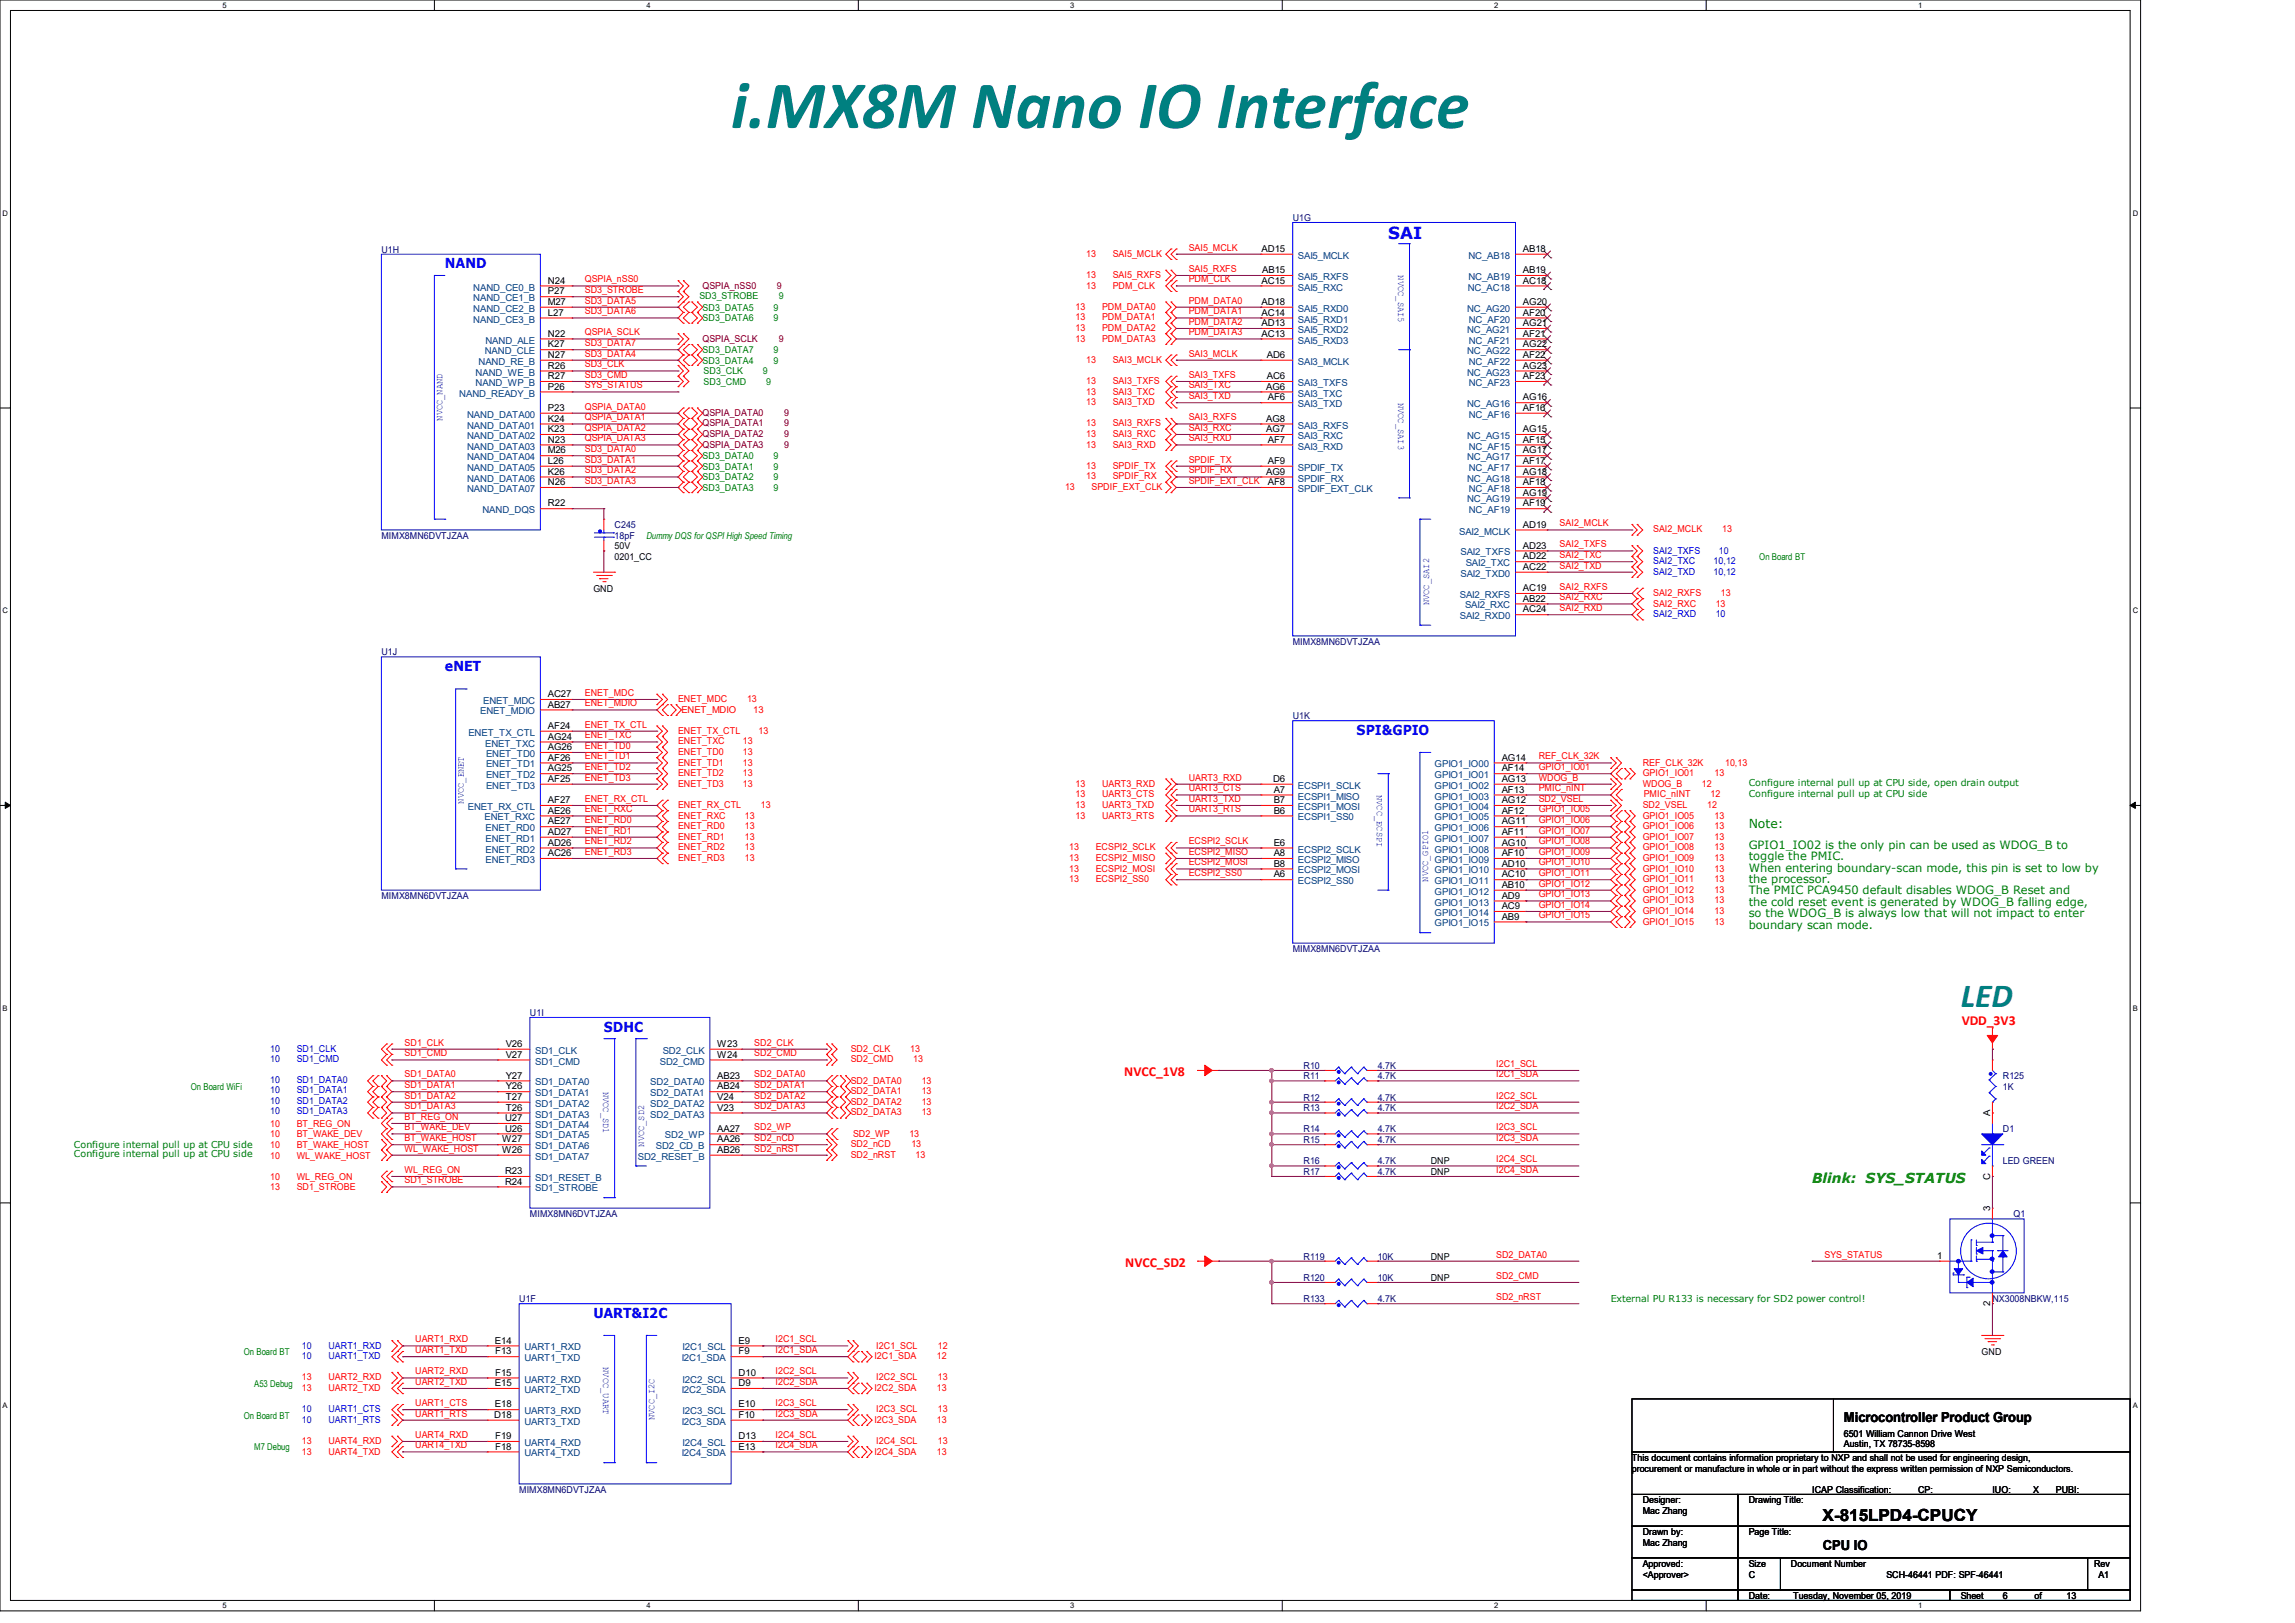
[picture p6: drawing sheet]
<svg xmlns="http://www.w3.org/2000/svg" width="297mm" height="210mm" viewBox="0 0 297 210" stroke-linecap="round" stroke-linejoin="round" font-family="sans-serif">
<defs><g id="words">
<text font-size="8.8" fill="#008080" x="94.6" y="16.6">i.MX8M Nano IO Interface</text>
<text font-size="4.4" fill="#008080" x="253.7" y="130.3">LED</text>
<text font-size="2.2" fill="#00f" x="179.7" y="30.9">SAI</text>
<text font-size="2.2" x="235.9" y="196.8">X-815LPD4-CPUCY</text>
<g font-size="1.8" fill="#00f">
<text x="57.6" y="34.7">NAND</text>
<text x="57.6" y="86.8">eNET</text>
<text x="175.6" y="95.1">SPI&amp;GPIO</text>
<text x="78.1" y="133.5">SDHC</text>
<text x="76.8" y="170.5">UART&amp;I2C</text>
</g>
<g font-size="1.8" fill="#f00">
<text x="253.9" y="132.7">VDD_3V3</text>
<text x="145.5" y="139.2">NVCC_1V8</text>
<text x="145.6" y="164">NVCC_SD2</text>
</g>
<text font-size="1.8" fill="#008000" x="234.5" y="153.1">Blink: SYS_STATUS</text>
<g font-size="1.8">
<text x="238.6" y="184.1">Microcontroller Product Group</text>
<text x="235.9" y="200.5">CPU IO</text>
</g>
<text font-size="1.6" fill="#008000" x="226.3" y="107.2">Note:</text>
<g font-size="1.5" fill="#008000">
<text x="226.3" y="109.8">GPIO1_IO02 is the only pin can be used as WDOG_B to</text>
<text x="226.3" y="111.3">toggle the PMIC.</text>
<text x="226.3" y="112.8">When entering boundary-scan mode, this pin is set to low by</text>
<text x="226.3" y="114.3">the processor.</text>
<text x="226.3" y="115.7">The PMIC PCA9450 default disables WDOG_B Reset and</text>
<text x="226.3" y="117.2">the cold reset event is generated by WDOG_B falling edge,</text>
<text x="226.3" y="118.7">so the WDOG_B is always low that will not impact to enter</text>
<text x="226.3" y="120.2">boundary scan mode.</text>
</g>
<g font-size="1.2" fill="#000080">
<text x="167.3" y="28.6">U1G</text>
<text x="49.4" y="32.7">U1H</text>
<text x="49.4" y="69.7">MIMX8MN6DVTJZAA</text>
<text x="79.5" y="68.3">C245</text>
<text x="79.5" y="69.7">18pF</text>
<text x="167.3" y="83.4">MIMX8MN6DVTJZAA</text>
<text x="49.4" y="84.8">U1J</text>
<text x="167.3" y="93">U1K</text>
<text x="49.4" y="116.3">MIMX8MN6DVTJZAA</text>
<text x="167.3" y="123.2">MIMX8MN6DVTJZAA</text>
<text x="68.6" y="131.4">U1I</text>
<text x="168.7" y="138.3">R10</text>
<text x="168.7" y="142.4">R12</text>
<text x="168.7" y="139.7">R11</text>
<text x="168.7" y="143.8">R13</text>
<text x="178.3" y="138.3">4.7K</text>
<text x="178.3" y="142.4">4.7K</text>
<text x="178.3" y="139.7">4.7K</text>
<text x="178.3" y="143.8">4.7K</text>
<text x="259.2" y="139.7">R125</text>
<text x="259.2" y="141">1K</text>
<text x="168.7" y="147.9">R15</text>
<text x="168.7" y="146.5">R14</text>
<text x="178.3" y="147.9">4.7K</text>
<text x="178.3" y="146.5">4.7K</text>
<text x="259.2" y="146.5">D1</text>
<text x="168.7" y="152">R17</text>
<text x="168.7" y="150.6">R16</text>
<text x="178.3" y="152">4.7K</text>
<text x="178.3" y="150.6">4.7K</text>
<text x="259.2" y="150.6">LED GREEN</text>
<text x="68.6" y="157.5">MIMX8MN6DVTJZAA</text>
<text x="260.6" y="157.5">Q1</text>
<text x="168.7" y="165.7">R120</text>
<text x="168.7" y="163">R119</text>
<text x="178.3" y="165.7">10K</text>
<text x="178.3" y="163">10K</text>
<text x="67.2" y="168.4">U1F</text>
<text x="168.7" y="168.4">R133</text>
<text x="178.3" y="168.4">4.7K</text>
<text x="257.8" y="168.4">NX3008NBKW,115</text>
<text x="67.2" y="193.2">MIMX8MN6DVTJZAA</text>
</g>
<g font-size="1.2" fill="#f00">
<text x="140.6" y="36">13</text>
<text x="140.6" y="33.2">13</text>
<text x="144" y="36">SAI5_RXFS</text>
<text x="144" y="33.2">SAI5_MCLK</text>
<text x="153.8" y="32.4">SAI5_MCLK</text>
<text x="153.8" y="35.2">SAI5_RXFS</text>
<text x="75.7" y="36.5">QSPIA_nSS0</text>
<text x="75.7" y="37.9">SD3_STROBE</text>
<text x="75.7" y="39.3">SD3_DATA5</text>
<text x="75.7" y="40.7">SD3_DATA6</text>
<text x="139.2" y="40.1">13</text>
<text x="139.2" y="41.4">13</text>
<text x="140.6" y="37.3">13</text>
<text x="142.6" y="40.1">PDM_DATA0</text>
<text x="142.6" y="41.4">PDM_DATA1</text>
<text x="144" y="37.3">PDM_CLK</text>
<text x="153.8" y="36.5">PDM_CLK</text>
<text x="153.8" y="39.3">PDM_DATA0</text>
<text x="153.8" y="40.7">PDM_DATA1</text>
<text x="75.7" y="43.4">QSPIA_SCLK</text>
<text x="75.7" y="44.8">SD3_DATA7</text>
<text x="75.7" y="46.1">SD3_DATA4</text>
<text x="75.7" y="47.5">SD3_CLK</text>
<text x="139.2" y="42.8">13</text>
<text x="139.2" y="44.2">13</text>
<text x="140.6" y="46.9">13</text>
<text x="142.6" y="42.8">PDM_DATA2</text>
<text x="142.6" y="44.2">PDM_DATA3</text>
<text x="144" y="46.9">SAI3_MCLK</text>
<text x="153.8" y="46.1">SAI3_MCLK</text>
<text x="153.8" y="42">PDM_DATA2</text>
<text x="153.8" y="43.4">PDM_DATA3</text>
<text x="75.7" y="48.9">SD3_CMD</text>
<text x="75.7" y="50.2">SYS_STATUS</text>
<text x="75.7" y="53">QSPIA_DATA0</text>
<text x="140.6" y="49.7">13</text>
<text x="140.6" y="52.4">13</text>
<text x="140.6" y="51.1">13</text>
<text x="144" y="49.7">SAI3_TXFS</text>
<text x="144" y="52.4">SAI3_TXD</text>
<text x="144" y="51.1">SAI3_TXC</text>
<text x="153.8" y="48.9">SAI3_TXFS</text>
<text x="153.8" y="50.2">SAI3_TXC</text>
<text x="153.8" y="51.6">SAI3_TXD</text>
<text x="75.7" y="54.4">QSPIA_DATA1</text>
<text x="75.7" y="55.8">QSPIA_DATA2</text>
<text x="75.7" y="57.1">QSPIA_DATA3</text>
<text x="75.7" y="58.5">SD3_DATA0</text>
<text x="75.7" y="59.9">SD3_DATA1</text>
<text x="140.6" y="55.2">13</text>
<text x="140.6" y="56.6">13</text>
<text x="140.6" y="57.9">13</text>
<text x="144" y="55.2">SAI3_RXFS</text>
<text x="144" y="56.6">SAI3_RXC</text>
<text x="144" y="57.9">SAI3_RXD</text>
<text x="153.8" y="54.4">SAI3_RXFS</text>
<text x="153.8" y="55.8">SAI3_RXC</text>
<text x="153.8" y="57.1">SAI3_RXD</text>
<text x="153.8" y="59.9">SPDIF_TX</text>
<text x="75.7" y="61.3">SD3_DATA2</text>
<text x="75.7" y="62.6">SD3_DATA3</text>
<text x="137.8" y="63.4">13</text>
<text x="140.6" y="62">13</text>
<text x="140.6" y="60.7">13</text>
<text x="141.3" y="63.4">SPDIF_EXT_CLK</text>
<text x="144" y="62">SPDIF_RX</text>
<text x="144" y="60.7">SPDIF_TX</text>
<text x="153.8" y="62.6">SPDIF_EXT_CLK</text>
<text x="153.8" y="61.3">SPDIF_RX</text>
<text x="201.8" y="68.1">SAI2_MCLK</text>
<text x="201.8" y="70.8">SAI2_TXFS</text>
<text x="213.9" y="68.9">SAI2_MCLK</text>
<text x="222.9" y="68.9">13</text>
<text x="201.8" y="72.2">SAI2_TXC</text>
<text x="201.8" y="73.6">SAI2_TXD</text>
<text x="201.8" y="76.3">SAI2_RXFS</text>
<text x="201.8" y="77.7">SAI2_RXC</text>
<text x="213.9" y="77.1">SAI2_RXFS</text>
<text x="222.7" y="77.1">13</text>
<text x="201.8" y="79.1">SAI2_RXD</text>
<text x="213.9" y="78.5">SAI2_RXC</text>
<text x="222" y="78.5">13</text>
<text x="75.7" y="90">ENET_MDC</text>
<text x="75.7" y="91.4">ENET_MDIO</text>
<text x="75.7" y="95.5">ENET_TXC</text>
<text x="75.7" y="94.1">ENET_TX_CTL</text>
<text x="87.8" y="90.8">ENET_MDC</text>
<text x="87.8" y="95">ENET_TX_CTL</text>
<text x="88.2" y="92.2">ENET_MDIO</text>
<text x="96.7" y="90.8">13</text>
<text x="97.5" y="92.2">13</text>
<text x="98.2" y="95">13</text>
<text x="75.7" y="96.9">ENET_TD0</text>
<text x="75.7" y="98.3">ENET_TD1</text>
<text x="75.7" y="99.7">ENET_TD2</text>
<text x="75.7" y="101">ENET_TD3</text>
<text x="87.8" y="96.3">ENET_TXC</text>
<text x="87.8" y="97.7">ENET_TD0</text>
<text x="87.8" y="99.1">ENET_TD1</text>
<text x="87.8" y="100.4">ENET_TD2</text>
<text x="87.8" y="101.8">ENET_TD3</text>
<text x="96.1" y="96.3">13</text>
<text x="96.1" y="97.7">13</text>
<text x="96.1" y="99.1">13</text>
<text x="96.1" y="100.4">13</text>
<text x="96.1" y="101.8">13</text>
<text x="139.2" y="101.8">13</text>
<text x="142.6" y="101.8">UART3_RXD</text>
<text x="153.8" y="101">UART3_RXD</text>
<text x="199.1" y="98.3">REF_CLK_32K</text>
<text x="199.1" y="99.7">GPIO1_IO01</text>
<text x="199.1" y="101">WDOG_B</text>
<text x="212.6" y="99.1">REF_CLK_32K</text>
<text x="212.6" y="101.8">WDOG_B</text>
<text x="212.6" y="100.4">GPIO1_IO01</text>
<text x="220.3" y="101.8">12</text>
<text x="221.9" y="100.4">13</text>
<text x="223.3" y="99.1">10,13</text>
<text x="75.7" y="103.8">ENET_RX_CTL</text>
<text x="75.7" y="105.1">ENET_RXC</text>
<text x="75.7" y="106.5">ENET_RD0</text>
<text x="75.7" y="107.9">ENET_RD1</text>
<text x="87.8" y="104.6">ENET_RX_CTL</text>
<text x="87.8" y="105.9">ENET_RXC</text>
<text x="87.8" y="107.3">ENET_RD0</text>
<text x="96.4" y="105.9">13</text>
<text x="96.4" y="107.3">13</text>
<text x="98.5" y="104.6">13</text>
<text x="139.2" y="104.6">13</text>
<text x="139.2" y="105.9">13</text>
<text x="139.2" y="103.2">13</text>
<text x="142.6" y="104.6">UART3_TXD</text>
<text x="142.6" y="105.9">UART3_RTS</text>
<text x="142.6" y="103.2">UART3_CTS</text>
<text x="153.8" y="103.8">UART3_TXD</text>
<text x="153.8" y="105.1">UART3_RTS</text>
<text x="153.8" y="102.4">UART3_CTS</text>
<text x="199.1" y="102.4">PMIC_nINT</text>
<text x="199.1" y="103.8">SD2_VSEL</text>
<text x="199.1" y="105.1">GPIO1_IO05</text>
<text x="199.1" y="106.5">GPIO1_IO06</text>
<text x="199.1" y="107.9">GPIO1_IO07</text>
<text x="212.6" y="104.6">SD2_VSEL</text>
<text x="212.6" y="105.9">GPIO1_IO05</text>
<text x="212.6" y="107.3">GPIO1_IO06</text>
<text x="212.7" y="103.2">PMIC_nINT</text>
<text x="220.9" y="104.6">12</text>
<text x="221.4" y="103.2">12</text>
<text x="221.9" y="105.9">13</text>
<text x="221.9" y="107.3">13</text>
<text x="75.7" y="109.3">ENET_RD2</text>
<text x="75.7" y="110.6">ENET_RD3</text>
<text x="87.8" y="108.7">ENET_RD1</text>
<text x="87.8" y="110">ENET_RD2</text>
<text x="87.8" y="111.4">ENET_RD3</text>
<text x="96.4" y="108.7">13</text>
<text x="96.4" y="110">13</text>
<text x="96.4" y="111.4">13</text>
<text x="138.4" y="110">13</text>
<text x="138.4" y="111.4">13</text>
<text x="138.4" y="112.8">13</text>
<text x="141.8" y="110">ECSPI2_SCLK</text>
<text x="141.8" y="111.4">ECSPI2_MISO</text>
<text x="141.8" y="112.8">ECSPI2_MOSI</text>
<text x="153.8" y="113.4">ECSPI2_SS0</text>
<text x="153.8" y="112">ECSPI2_MOSI</text>
<text x="153.8" y="110.6">ECSPI2_MISO</text>
<text x="153.8" y="109.3">ECSPI2_SCLK</text>
<text x="199.1" y="109.3">GPIO1_IO08</text>
<text x="199.1" y="110.6">GPIO1_IO09</text>
<text x="199.1" y="112">GPIO1_IO10</text>
<text x="199.1" y="113.4">GPIO1_IO11</text>
<text x="212.6" y="108.7">GPIO1_IO07</text>
<text x="212.6" y="110">GPIO1_IO08</text>
<text x="212.6" y="111.4">GPIO1_IO09</text>
<text x="212.6" y="112.8">GPIO1_IO10</text>
<text x="221.9" y="108.7">13</text>
<text x="221.9" y="110">13</text>
<text x="221.9" y="111.4">13</text>
<text x="221.9" y="112.8">13</text>
<text x="138.4" y="114.1">13</text>
<text x="141.8" y="114.1">ECSPI2_SS0</text>
<text x="199.1" y="114.7">GPIO1_IO12</text>
<text x="199.1" y="116.1">GPIO1_IO13</text>
<text x="199.1" y="117.5">GPIO1_IO14</text>
<text x="199.1" y="118.8">GPIO1_IO15</text>
<text x="212.6" y="114.1">GPIO1_IO11</text>
<text x="212.6" y="115.5">GPIO1_IO12</text>
<text x="212.6" y="116.9">GPIO1_IO13</text>
<text x="212.6" y="118.3">GPIO1_IO14</text>
<text x="212.6" y="119.6">GPIO1_IO15</text>
<text x="221.9" y="114.1">13</text>
<text x="221.9" y="115.5">13</text>
<text x="221.9" y="116.9">13</text>
<text x="221.9" y="118.3">13</text>
<text x="221.9" y="119.6">13</text>
<text x="52.4" y="136.7">SD1_CMD</text>
<text x="52.4" y="135.3">SD1_CLK</text>
<text x="97.6" y="136.7">SD2_CMD</text>
<text x="97.6" y="135.3">SD2_CLK</text>
<text x="110.1" y="137.5">SD2_CMD</text>
<text x="110.1" y="136.1">SD2_CLK</text>
<text x="117.8" y="136.1">13</text>
<text x="118.2" y="137.5">13</text>
<text x="52.4" y="139.4">SD1_DATA0</text>
<text x="52.4" y="140.8">SD1_DATA1</text>
<text x="52.4" y="142.2">SD1_DATA2</text>
<text x="52.4" y="143.6">SD1_DATA3</text>
<text x="97.6" y="139.4">SD2_DATA0</text>
<text x="97.6" y="140.8">SD2_DATA1</text>
<text x="97.6" y="142.2">SD2_DATA2</text>
<text x="97.6" y="143.6">SD2_DATA3</text>
<text x="110.1" y="140.2">SD2_DATA0</text>
<text x="110.1" y="141.6">SD2_DATA1</text>
<text x="110.1" y="143">SD2_DATA2</text>
<text x="119.3" y="140.2">13</text>
<text x="119.3" y="141.6">13</text>
<text x="119.3" y="143">13</text>
<text x="193.6" y="139.4">I2C1_SDA</text>
<text x="193.6" y="138">I2C1_SCL</text>
<text x="193.6" y="142.2">I2C2_SCL</text>
<text x="193.6" y="143.6">I2C2_SDA</text>
<text x="35" y="147.2">10</text>
<text x="35" y="148.6">10</text>
<text x="35" y="145.8">10</text>
<text x="35" y="149.9">10</text>
<text x="38.4" y="147.2">BT_WAKE_DEV</text>
<text x="38.4" y="148.6">BT_WAKE_HOST</text>
<text x="38.4" y="145.8">BT_REG_ON</text>
<text x="38.4" y="149.9">WL_WAKE_HOST</text>
<text x="52.4" y="146.3">BT_WAKE_DEV</text>
<text x="52.4" y="147.7">BT_WAKE_HOST</text>
<text x="52.4" y="144.9">BT_REG_ON</text>
<text x="52.4" y="149">WL_WAKE_HOST</text>
<text x="97.6" y="149">SD2_nRST</text>
<text x="97.6" y="147.7">SD2_nCD</text>
<text x="97.6" y="146.3">SD2_WP</text>
<text x="110.1" y="149.8">SD2_nRST</text>
<text x="110.1" y="148.4">SD2_nCD</text>
<text x="110.1" y="144.3">SD2_DATA3</text>
<text x="110.4" y="147.2">SD2_WP</text>
<text x="117.7" y="147.2">13</text>
<text x="117.9" y="148.4">13</text>
<text x="118.5" y="149.8">13</text>
<text x="119.3" y="144.3">13</text>
<text x="193.6" y="146.3">I2C3_SCL</text>
<text x="193.6" y="147.7">I2C3_SDA</text>
<text x="35" y="152.7">10</text>
<text x="35" y="154">13</text>
<text x="38.4" y="152.7">WL_REG_ON</text>
<text x="38.4" y="154">SD1_STROBE</text>
<text x="52.4" y="151.8">WL_REG_ON</text>
<text x="52.4" y="153.1">SD1_STROBE</text>
<text x="193.6" y="150.4">I2C4_SCL</text>
<text x="193.6" y="151.8">I2C4_SDA</text>
<text x="193.6" y="162.7">SD2_DATA0</text>
<text x="193.6" y="165.5">SD2_CMD</text>
<text x="236.1" y="162.7">SYS_STATUS</text>
<text x="53.7" y="173.7">UART1_RXD</text>
<text x="100.4" y="173.7">I2C1_SCL</text>
<text x="193.6" y="168.2">SD2_nRST</text>
<text x="39.1" y="180">13</text>
<text x="39.1" y="178.6">13</text>
<text x="42.5" y="180">UART2_TXD</text>
<text x="42.5" y="178.6">UART2_RXD</text>
<text x="53.7" y="175.1">UART1_TXD</text>
<text x="53.7" y="177.8">UART2_RXD</text>
<text x="53.7" y="179.2">UART2_TXD</text>
<text x="100.4" y="175.1">I2C1_SDA</text>
<text x="100.4" y="177.8">I2C2_SCL</text>
<text x="100.4" y="179.2">I2C2_SDA</text>
<text x="113.2" y="175.9">I2C1_SDA</text>
<text x="113.2" y="180">I2C2_SDA</text>
<text x="113.4" y="174.5">I2C1_SCL</text>
<text x="113.4" y="178.6">I2C2_SCL</text>
<text x="121.2" y="175.9">12</text>
<text x="121.2" y="180">13</text>
<text x="121.4" y="174.5">12</text>
<text x="121.4" y="178.6">13</text>
<text x="53.7" y="183.3">UART1_RTS</text>
<text x="53.7" y="181.9">UART1_CTS</text>
<text x="100.4" y="181.9">I2C3_SCL</text>
<text x="100.4" y="183.3">I2C3_SDA</text>
<text x="113.2" y="184.1">I2C3_SDA</text>
<text x="113.4" y="182.7">I2C3_SCL</text>
<text x="121.2" y="184.1">13</text>
<text x="121.4" y="182.7">13</text>
<text x="39.1" y="186.9">13</text>
<text x="39.1" y="188.2">13</text>
<text x="42.5" y="186.9">UART4_RXD</text>
<text x="42.5" y="188.2">UART4_TXD</text>
<text x="53.7" y="186.1">UART4_RXD</text>
<text x="53.7" y="187.4">UART4_TXD</text>
<text x="100.4" y="186.1">I2C4_SCL</text>
<text x="100.4" y="187.4">I2C4_SDA</text>
<text x="113.2" y="188.2">I2C4_SDA</text>
<text x="113.4" y="186.9">I2C4_SCL</text>
<text x="121.2" y="188.2">13</text>
<text x="121.4" y="186.9">13</text>
</g>
<g font-size="1.2">
<text x="163.3" y="32.6">AD15</text>
<text x="163.4" y="35.3">AB15</text>
<text x="197.1" y="35.3">AB19</text>
<text x="197.1" y="32.6">AB18</text>
<text x="70.9" y="40.9">L27</text>
<text x="70.9" y="36.7">N24</text>
<text x="70.9" y="38.1">P27</text>
<text x="70.9" y="39.5">M27</text>
<text x="163.3" y="39.5">AD18</text>
<text x="163.3" y="36.7">AC15</text>
<text x="163.3" y="40.9">AC14</text>
<text x="197.1" y="39.5">AG20</text>
<text x="197.1" y="40.9">AF20</text>
<text x="197.1" y="36.7">AC18</text>
<text x="70.9" y="47.7">R26</text>
<text x="70.9" y="46.3">N27</text>
<text x="70.9" y="45">K27</text>
<text x="70.9" y="43.6">N22</text>
<text x="163.3" y="42.2">AD13</text>
<text x="163.3" y="43.6">AC13</text>
<text x="164" y="46.3">AD6</text>
<text x="197.1" y="45">AG22</text>
<text x="197.1" y="43.6">AF21</text>
<text x="197.1" y="46.3">AF22</text>
<text x="197.1" y="47.7">AG23</text>
<text x="197.1" y="42.2">AG21</text>
<text x="70.9" y="49.1">R27</text>
<text x="70.9" y="50.4">P26</text>
<text x="70.9" y="53.2">P23</text>
<text x="163.9" y="50.4">AG6</text>
<text x="164" y="49.1">AC6</text>
<text x="164.1" y="51.8">AF6</text>
<text x="197.1" y="51.8">AG16</text>
<text x="197.1" y="53.2">AF16</text>
<text x="197.1" y="49.1">AF23</text>
<text x="70.9" y="58.7">M26</text>
<text x="70.9" y="57.3">N23</text>
<text x="70.9" y="54.6">K24</text>
<text x="70.9" y="55.9">K23</text>
<text x="163.9" y="54.6">AG8</text>
<text x="163.9" y="55.9">AG7</text>
<text x="164.1" y="57.3">AF7</text>
<text x="197.1" y="57.3">AF15</text>
<text x="197.1" y="55.9">AG15</text>
<text x="197.1" y="58.7">AG17</text>
<text x="70.9" y="65.5">R22</text>
<text x="70.9" y="62.8">N26</text>
<text x="70.9" y="61.4">K26</text>
<text x="70.9" y="60">L26</text>
<text x="163.9" y="61.4">AG9</text>
<text x="164.1" y="60">AF9</text>
<text x="164.1" y="62.8">AF8</text>
<text x="197.1" y="60">AF17</text>
<text x="197.1" y="61.4">AG18</text>
<text x="197.1" y="64.1">AG19</text>
<text x="197.1" y="65.5">AF19</text>
<text x="197.1" y="62.8">AF18</text>
<text x="79.5" y="71.1">50V</text>
<text x="197.1" y="71">AD23</text>
<text x="197.1" y="68.3">AD19</text>
<text x="76.8" y="76.6">GND</text>
<text x="79.5" y="72.4">0201_CC</text>
<text x="197.1" y="76.5">AC19</text>
<text x="197.1" y="72.4">AD22</text>
<text x="197.1" y="77.9">AB22</text>
<text x="197.1" y="73.7">AC22</text>
<text x="197.1" y="79.2">AC24</text>
<text x="70.9" y="95.7">AG24</text>
<text x="70.9" y="94.3">AF24</text>
<text x="70.9" y="90.2">AC27</text>
<text x="70.9" y="91.6">AB27</text>
<text x="70.9" y="98.4">AF26</text>
<text x="70.9" y="97.1">AG26</text>
<text x="70.9" y="99.8">AG25</text>
<text x="70.9" y="101.2">AF25</text>
<text x="164.8" y="101.2">D6</text>
<text x="194.3" y="99.8">AF14</text>
<text x="194.3" y="98.4">AG14</text>
<text x="194.3" y="101.2">AG13</text>
<text x="70.9" y="106.7">AE27</text>
<text x="70.9" y="103.9">AF27</text>
<text x="70.9" y="105.3">AE26</text>
<text x="164.8" y="105.3">B6</text>
<text x="164.8" y="103.9">B7</text>
<text x="164.8" y="102.6">A7</text>
<text x="194.3" y="105.3">AF12</text>
<text x="194.3" y="103.9">AG12</text>
<text x="194.3" y="102.6">AF13</text>
<text x="194.3" y="106.7">AG11</text>
<text x="70.9" y="110.8">AC26</text>
<text x="70.9" y="108">AD27</text>
<text x="70.9" y="109.4">AD26</text>
<text x="164.8" y="112.1">B8</text>
<text x="164.8" y="109.4">E6</text>
<text x="164.8" y="110.8">A8</text>
<text x="164.8" y="113.5">A6</text>
<text x="194.3" y="109.4">AG10</text>
<text x="194.3" y="108">AF11</text>
<text x="194.3" y="112.1">AD10</text>
<text x="194.3" y="110.8">AF10</text>
<text x="194.3" y="113.5">AC10</text>
<text x="194.3" y="114.9">AB10</text>
<text x="194.3" y="117.6">AC9</text>
<text x="194.3" y="116.3">AD9</text>
<text x="194.3" y="119">AB9</text>
<text x="65.4" y="135.5">V26</text>
<text x="65.4" y="136.9">V27</text>
<text x="92.8" y="135.5">W23</text>
<text x="92.8" y="136.9">W24</text>
<text x="65.4" y="143.7">T26</text>
<text x="65.4" y="139.6">Y27</text>
<text x="65.4" y="142.3">T27</text>
<text x="65.4" y="141">Y26</text>
<text x="92.8" y="143.7">V23</text>
<text x="92.8" y="141">AB24</text>
<text x="92.8" y="139.6">AB23</text>
<text x="92.8" y="142.3">V24</text>
<text x="65" y="149.2">W26</text>
<text x="65" y="147.8">W27</text>
<text x="65.4" y="146.4">U26</text>
<text x="65.4" y="145.1">U27</text>
<text x="92.8" y="146.4">AA27</text>
<text x="92.8" y="149.2">AB26</text>
<text x="92.8" y="147.8">AA26</text>
<text x="257.6" y="144.4" transform="rotate(-90 257.6 144.4)">A</text>
<text x="65.4" y="153.3">R24</text>
<text x="65.4" y="151.9">R23</text>
<text x="185.2" y="152">DNP</text>
<text x="185.2" y="150.6">DNP</text>
<text x="257.6" y="152.7" transform="rotate(-90 257.6 152.7)">C</text>
<text x="257.6" y="156.8" transform="rotate(-90 257.6 156.8)">3</text>
<text x="185.2" y="165.7">DNP</text>
<text x="185.2" y="163">DNP</text>
<text x="250.7" y="162.9">1</text>
<text x="64" y="173.9">E14</text>
<text x="95.6" y="173.9">E9</text>
<text x="257.6" y="168.9" transform="rotate(-90 257.6 168.9)">2</text>
<text x="64" y="179.4">E15</text>
<text x="64.1" y="178">F15</text>
<text x="64.1" y="175.3">F13</text>
<text x="95.6" y="179.4">D9</text>
<text x="95.6" y="178">D10</text>
<text x="95.6" y="175.3">F9</text>
<text x="256.4" y="175.3">GND</text>
<text x="64" y="183.5">D18</text>
<text x="64" y="182.1">E18</text>
<text x="95.6" y="182.1">E10</text>
<text x="95.6" y="183.5">F10</text>
<text x="64.1" y="186.2">F19</text>
<text x="64.1" y="187.6">F18</text>
<text x="95.6" y="187.6">E13</text>
<text x="95.6" y="186.2">D13</text>
<text x="211.2" y="189">This document contains information proprietary to NXP and shall not be used for engineering design,</text>
<text x="211.2" y="190.4">procurement or manufacture in whole or in part without the express written permission of NXP Semiconductors.</text>
<text x="238.6" y="186">6501 William Cannon Drive West</text>
<text x="238.6" y="187.3">Austin, TX 78735-8598</text>
<text x="212.6" y="194.5">Designer:</text>
<text x="212.6" y="195.9">Mac Zhang</text>
<text x="226.3" y="194.5">Drawing Title:</text>
<text x="234.5" y="193.2">ICAP Classification:</text>
<text x="248.2" y="193.2">CP:</text>
<text x="251.7" y="193.2">___</text>
<text x="257.8" y="193.2">IUO:</text>
<text x="262.5" y="193.2">_X_</text>
<text x="266.1" y="193.2">PUBI:</text>
<text x="270.2" y="193.2">___</text>
<text x="212.6" y="198.6">Drawn by:</text>
<text x="212.6" y="202.7">Approved:</text>
<text x="212.6" y="200">Mac Zhang</text>
<text x="226.3" y="202.7">Size</text>
<text x="226.3" y="198.6">Page Title:</text>
<text x="231.8" y="202.7">Document Number</text>
<text x="271" y="202.7">Rev</text>
<text x="212.6" y="204.1">&lt;Approver&gt;</text>
<text x="226.3" y="206.9">Date:</text>
<text x="226.3" y="204.1">C</text>
<text x="232.1" y="206.9">Tuesday, November 05, 2019</text>
<text x="244.1" y="204.1">SCH-46441 PDF: SPF-46441</text>
<text x="253.7" y="206.9">Sheet</text>
<text x="259.2" y="206.9">6</text>
<text x="263.3" y="206.9">of</text>
<text x="267.5" y="206.9">13</text>
<text x="271.6" y="204.1">A1</text>
</g>
<g font-size="1.2" fill="#004080">
<text x="168" y="33.5">SAI5_MCLK</text>
<text x="190" y="33.5">NC_AB18</text>
<text x="61.3" y="41.7">NAND_CE3_B</text>
<text x="61.3" y="37.6">NAND_CE0_B</text>
<text x="61.3" y="39">NAND_CE1_B</text>
<text x="61.3" y="40.3">NAND_CE2_B</text>
<text x="168" y="36.2">SAI5_RXFS</text>
<text x="168" y="40.3">SAI5_RXD0</text>
<text x="168" y="37.6">SAI5_RXC</text>
<text x="168" y="41.7">SAI5_RXD1</text>
<text x="189.9" y="40.3">NC_AG20</text>
<text x="189.9" y="37.6">NC_AC18</text>
<text x="190" y="36.2">NC_AB19</text>
<text x="190.1" y="41.7">NC_AF20</text>
<text x="61.9" y="47.2">NAND_RE_B</text>
<text x="62.7" y="45.8">NAND_CLE</text>
<text x="62.8" y="44.4">NAND_ALE</text>
<text x="168" y="43.1">SAI5_RXD2</text>
<text x="168" y="44.4">SAI5_RXD3</text>
<text x="168" y="47.2">SAI3_MCLK</text>
<text x="189.9" y="45.8">NC_AG22</text>
<text x="189.9" y="43.1">NC_AG21</text>
<text x="190.1" y="44.4">NC_AF21</text>
<text x="190.1" y="47.2">NC_AF22</text>
<text x="59.4" y="51.3">NAND_READY_B</text>
<text x="61.6" y="48.6">NAND_WE_B</text>
<text x="61.6" y="50">NAND_WP_B</text>
<text x="168" y="50">SAI3_TXFS</text>
<text x="168" y="52.7">SAI3_TXD</text>
<text x="168" y="51.3">SAI3_TXC</text>
<text x="189.9" y="52.7">NC_AG16</text>
<text x="189.9" y="48.6">NC_AG23</text>
<text x="190.1" y="50">NC_AF23</text>
<text x="60.4" y="59.6">NAND_DATA04</text>
<text x="60.4" y="58.2">NAND_DATA03</text>
<text x="60.4" y="55.5">NAND_DATA01</text>
<text x="60.4" y="56.8">NAND_DATA02</text>
<text x="60.4" y="54.1">NAND_DATA00</text>
<text x="168" y="55.5">SAI3_RXFS</text>
<text x="168" y="56.8">SAI3_RXC</text>
<text x="168" y="58.2">SAI3_RXD</text>
<text x="189.9" y="56.8">NC_AG15</text>
<text x="189.9" y="59.6">NC_AG17</text>
<text x="190.1" y="58.2">NC_AF15</text>
<text x="190.1" y="54.1">NC_AF16</text>
<text x="60.4" y="63.7">NAND_DATA07</text>
<text x="60.4" y="62.3">NAND_DATA06</text>
<text x="60.4" y="60.9">NAND_DATA05</text>
<text x="168" y="62.3">SPDIF_RX</text>
<text x="168" y="60.9">SPDIF_TX</text>
<text x="168" y="63.7">SPDIF_EXT_CLK</text>
<text x="189.9" y="62.3">NC_AG18</text>
<text x="189.9" y="65">NC_AG19</text>
<text x="190.1" y="60.9">NC_AF17</text>
<text x="190.1" y="63.7">NC_AF18</text>
<text x="62.4" y="66.4">NAND_DQS</text>
<text x="188.8" y="69.2">SAI2_MCLK</text>
<text x="189" y="71.9">SAI2_TXFS</text>
<text x="190.1" y="66.4">NC_AF19</text>
<text x="188.9" y="77.4">SAI2_RXFS</text>
<text x="189" y="74.6">SAI2_TXD0</text>
<text x="189.7" y="73.3">SAI2_TXC</text>
<text x="188.9" y="80.1">SAI2_RXD0</text>
<text x="189.6" y="78.7">SAI2_RXC</text>
<text x="60.6" y="95.2">ENET_TX_CTL</text>
<text x="62.1" y="92.5">ENET_MDIO</text>
<text x="62.5" y="91.1">ENET_MDC</text>
<text x="62.8" y="96.6">ENET_TXC</text>
<text x="62.9" y="99.3">ENET_TD1</text>
<text x="62.9" y="98">ENET_TD0</text>
<text x="62.9" y="100.7">ENET_TD2</text>
<text x="185.7" y="100.7">GPIO1_IO01</text>
<text x="185.7" y="99.3">GPIO1_IO00</text>
<text x="60.5" y="104.8">ENET_RX_CTL</text>
<text x="62.7" y="106.2">ENET_RXC</text>
<text x="62.8" y="107.6">ENET_RD0</text>
<text x="62.9" y="102.1">ENET_TD3</text>
<text x="168" y="106.2">ECSPI1_SS0</text>
<text x="168" y="104.8">ECSPI1_MOSI</text>
<text x="168" y="103.5">ECSPI1_MISO</text>
<text x="168" y="102.1">ECSPI1_SCLK</text>
<text x="185.7" y="102.1">GPIO1_IO02</text>
<text x="185.7" y="106.2">GPIO1_IO05</text>
<text x="185.7" y="104.8">GPIO1_IO04</text>
<text x="185.7" y="103.5">GPIO1_IO03</text>
<text x="185.7" y="107.6">GPIO1_IO06</text>
<text x="62.8" y="111.7">ENET_RD3</text>
<text x="62.8" y="108.9">ENET_RD1</text>
<text x="62.8" y="110.3">ENET_RD2</text>
<text x="168" y="113">ECSPI2_MOSI</text>
<text x="168" y="110.3">ECSPI2_SCLK</text>
<text x="168" y="111.7">ECSPI2_MISO</text>
<text x="185.7" y="110.3">GPIO1_IO08</text>
<text x="185.7" y="108.9">GPIO1_IO07</text>
<text x="185.7" y="113">GPIO1_IO10</text>
<text x="185.7" y="111.7">GPIO1_IO09</text>
<text x="168" y="114.4">ECSPI2_SS0</text>
<text x="185.7" y="115.8">GPIO1_IO12</text>
<text x="185.7" y="114.4">GPIO1_IO11</text>
<text x="185.7" y="118.5">GPIO1_IO14</text>
<text x="185.7" y="117.2">GPIO1_IO13</text>
<text x="185.7" y="119.9">GPIO1_IO15</text>
<text x="69.3" y="136.4">SD1_CLK</text>
<text x="69.3" y="137.8">SD1_CMD</text>
<text x="85.4" y="137.8">SD2_CMD</text>
<text x="85.8" y="136.4">SD2_CLK</text>
<text x="69.3" y="140.5">SD1_DATA0</text>
<text x="69.3" y="143.2">SD1_DATA2</text>
<text x="69.3" y="141.9">SD1_DATA1</text>
<text x="84.2" y="141.9">SD2_DATA1</text>
<text x="84.2" y="140.5">SD2_DATA0</text>
<text x="84.2" y="143.2">SD2_DATA2</text>
<text x="69.3" y="148.7">SD1_DATA6</text>
<text x="69.3" y="144.6">SD1_DATA3</text>
<text x="69.3" y="147.3">SD1_DATA5</text>
<text x="69.3" y="146">SD1_DATA4</text>
<text x="84.2" y="144.6">SD2_DATA3</text>
<text x="84.9" y="148.7">SD2_CD_B</text>
<text x="86.1" y="147.3">SD2_WP</text>
<text x="69.3" y="154.2">SD1_STROBE</text>
<text x="69.3" y="150.1">SD1_DATA7</text>
<text x="69.3" y="152.8">SD1_RESET_B</text>
<text x="82.5" y="150.1">SD2_RESET_B</text>
<text x="67.9" y="178.9">UART2_RXD</text>
<text x="67.9" y="174.7">UART1_RXD</text>
<text x="67.9" y="176.1">UART1_TXD</text>
<text x="88.2" y="176.1">I2C1_SDA</text>
<text x="88.3" y="178.9">I2C2_SCL</text>
<text x="88.3" y="174.7">I2C1_SCL</text>
<text x="67.9" y="180.3">UART2_TXD</text>
<text x="67.9" y="183">UART3_RXD</text>
<text x="67.9" y="184.4">UART3_TXD</text>
<text x="88.2" y="180.3">I2C2_SDA</text>
<text x="88.2" y="184.4">I2C3_SDA</text>
<text x="88.3" y="183">I2C3_SCL</text>
<text x="67.9" y="187.1">UART4_RXD</text>
<text x="67.9" y="188.5">UART4_TXD</text>
<text x="88.2" y="188.5">I2C4_SDA</text>
<text x="88.3" y="187.1">I2C4_SCL</text>
</g>
<g font-size="1.2" fill="#00f">
<text x="180.9" y="35.6" transform="rotate(90 180.9 35.6)">NVCC_SAI5</text>
<text x="180.9" y="52.1" transform="rotate(90 180.9 52.1)">NVCC_SAI3</text>
<text x="57.3" y="54.4" transform="rotate(-90 57.3 54.4)">NVCC_NAND</text>
<text x="213.9" y="71.6">SAI2_TXFS</text>
<text x="222.5" y="71.6">10</text>
<text x="213.9" y="74.4">SAI2_TXD</text>
<text x="213.9" y="73">SAI2_TXC</text>
<text x="221.8" y="74.4">10,12</text>
<text x="221.8" y="73">10,12</text>
<text x="185" y="78.3" transform="rotate(-90 185 78.3)">NVCC_SAI2</text>
<text x="213.9" y="79.8">SAI2_RXD</text>
<text x="222" y="79.8">10</text>
<text x="60" y="104" transform="rotate(-90 60 104)">NVCC_ENET</text>
<text x="178.2" y="102.9" transform="rotate(90 178.2 102.9)">NVCC_ECSPI</text>
<text x="184.8" y="114.1" transform="rotate(-90 184.8 114.1)">NVCC_GPIO1</text>
<text x="35" y="137.5">10</text>
<text x="35" y="136.1">10</text>
<text x="38.4" y="137.5">SD1_CMD</text>
<text x="38.4" y="136.1">SD1_CLK</text>
<text x="35" y="141.4">10</text>
<text x="35" y="142.8">10</text>
<text x="35" y="140.1">10</text>
<text x="38.4" y="141.4">SD1_DATA1</text>
<text x="38.4" y="142.8">SD1_DATA2</text>
<text x="38.4" y="140.1">SD1_DATA0</text>
<text x="78.1" y="141.3" transform="rotate(90 78.1 141.3)">NVCC_SD1</text>
<text x="35" y="144.2">10</text>
<text x="38.4" y="144.2">SD1_DATA3</text>
<text x="83.4" y="148.4" transform="rotate(-90 83.4 148.4)">NVCC_SD2</text>
<text x="39.1" y="175.9">10</text>
<text x="39.1" y="174.5">10</text>
<text x="42.5" y="175.9">UART1_TXD</text>
<text x="42.5" y="174.5">UART1_RXD</text>
<text x="78.1" y="176.9" transform="rotate(90 78.1 176.9)">NVCC_UART</text>
<text x="39.1" y="182.7">10</text>
<text x="39.1" y="184.1">10</text>
<text x="42.5" y="182.7">UART1_CTS</text>
<text x="42.5" y="184.1">UART1_RTS</text>
<text x="84.7" y="183.8" transform="rotate(-90 84.7 183.8)">NVCC_I2C</text>
</g>
<g font-size="1.2" fill="#008000">
<text x="90.5" y="38.7">SD3_STROBE</text>
<text x="90.9" y="40.2">SD3_DATA5</text>
<text x="90.9" y="41.6">SD3_DATA6</text>
<text x="100.1" y="40.2">9</text>
<text x="100.1" y="41.6">9</text>
<text x="100.8" y="38.7">9</text>
<text x="90.9" y="45.7">SD3_DATA7</text>
<text x="90.9" y="47.1">SD3_DATA4</text>
<text x="100.1" y="45.7">9</text>
<text x="100.1" y="47.1">9</text>
<text x="91.1" y="48.4">SD3_CLK</text>
<text x="91.1" y="49.8">SD3_CMD</text>
<text x="98.7" y="48.4">9</text>
<text x="99.1" y="49.8">9</text>
<text x="90.9" y="59.4">SD3_DATA0</text>
<text x="100.1" y="59.4">9</text>
<text x="90.9" y="60.8">SD3_DATA1</text>
<text x="90.9" y="62.1">SD3_DATA2</text>
<text x="90.9" y="63.5">SD3_DATA3</text>
<text x="100.1" y="60.8">9</text>
<text x="100.1" y="62.1">9</text>
<text x="100.1" y="63.5">9</text>
<text x="83.7" y="69.7">Dummy DQS for QSPI High Speed Timing</text>
<text x="227.7" y="72.4">On Board BT</text>
<text x="226.3" y="101.8">Configure internal pull up at CPU side, open drain output</text>
<text x="226.3" y="103.1">Configure internal pull up at CPU side</text>
<text x="24.7" y="141">On Board WiFi</text>
<text x="9.6" y="148.5">Configure internal pull up at CPU side</text>
<text x="9.6" y="149.8">Configure internal pull up at CPU side</text>
<text x="208.4" y="168.5">External PU R133 is necessary for SD2 power control!</text>
<text x="31.5" y="175.3">On Board BT</text>
<text x="32.9" y="179.5">A53 Debug</text>
<text x="31.5" y="183.6">On Board BT</text>
<text x="32.9" y="187.7">M7 Debug</text>
</g>
<g font-size="1.2" fill="#800000">
<text x="90.9" y="37.3">QSPIA_nSS0</text>
<text x="100.5" y="37.3">9</text>
<text x="90.9" y="44.2">QSPIA_SCLK</text>
<text x="100.8" y="44.2">9</text>
<text x="90.9" y="53.8">QSPIA_DATA0</text>
<text x="101.5" y="53.8">9</text>
<text x="90.9" y="55.2">QSPIA_DATA1</text>
<text x="90.9" y="56.6">QSPIA_DATA2</text>
<text x="90.9" y="57.9">QSPIA_DATA3</text>
<text x="101.5" y="55.2">9</text>
<text x="101.5" y="56.6">9</text>
<text x="101.5" y="57.9">9</text>
</g>
<g font-size="1">
<text x="28.8" y="1">5</text>
<text x="83.7" y="1">4</text>
<text x="138.5" y="1">3</text>
<text x="193.4" y="1">2</text>
<text x="248.2" y="1">1</text>
<text x=".3" y="27.9">D</text>
<text x="276" y="27.9">D</text>
<text x=".3" y="79.4">C</text>
<text x="276" y="79.4">C</text>
<text x=".3" y="130.8">B</text>
<text x="276" y="130.8">B</text>
<text x=".3" y="182.2">A</text>
<text x="276" y="182.2">A</text>
<text x="28.8" y="208.1">5</text>
<text x="83.7" y="208.1">4</text>
<text x="138.5" y="208.1">3</text>
<text x="193.4" y="208.1">2</text>
<text x="248.2" y="208.1">1</text>
</g>
</g></defs>
<path d="M0 0h277v208.4h-277zM1.4 1.4h274.3v205.7h-274.3z" fill="none" stroke="#000" stroke-width=".13"/>
<g fill="#fff">
<path d="M28.8 .1h.5v1.1h-.5z"/>
<path d="M28.8 207.2h.5v1.1h-.5z"/>
</g>
<path d="M56.2 0v1.4M56.2 207.1v1.3" fill="none" stroke="#000" stroke-width=".13"/>
<g fill="#fff">
<path d="M83.7 .1h.5v1.1h-.5z"/>
<path d="M83.7 207.2h.5v1.1h-.5z"/>
</g>
<path d="M111.1 0v1.4M111.1 207.1v1.3" fill="none" stroke="#000" stroke-width=".13"/>
<g fill="#fff">
<path d="M138.5 .1h.6v1.1h-.6z"/>
<path d="M138.5 207.2h.6v1.1h-.6z"/>
</g>
<path d="M165.9 0v1.4M165.9 207.1v1.3" fill="none" stroke="#000" stroke-width=".13"/>
<g fill="#fff">
<path d="M193.4 .1h.5v1.1h-.5z"/>
<path d="M193.4 207.2h.5v1.1h-.5z"/>
</g>
<path d="M220.8 0v1.4M220.8 207.1v1.3" fill="none" stroke="#000" stroke-width=".13"/>
<g fill="#fff">
<path d="M248.2 .1h.6v1.1h-.6z"/>
<path d="M248.2 207.2h.6v1.1h-.6z"/>
<path d="M.3 27.1h.8v1.1h-.8z"/>
<path d="M276 27.1h.7v1.1h-.7z"/>
<path d="M.3 78.5h.8v1.1h-.8z"/>
<path d="M276 78.5h.7v1.1h-.7z"/>
</g>
<path d="M0 52.8h1.4M275.7 52.8h1.3" fill="none" stroke="#000" stroke-width=".13"/>
<g fill="#fff">
<path d="M.3 129.9h.7v1.1h-.7z"/>
<path d="M276 129.9h.6v1.1h-.6z"/>
</g>
<path d="M0 104.2h1.4M275.7 104.2h1.3" fill="none" stroke="#000" stroke-width=".13"/>
<path d="M.7 103.8l.7 .4-.7 .4zM275.7 104.2l.7-.4v.8z" fill="#000" stroke="#000" stroke-width=".13"/>
<g fill="#fff">
<path d="M.3 181.4h.7v1.1h-.7z"/>
<path d="M276 181.4h.6v1.1h-.6z"/>
</g>
<g fill="none" stroke="#000" stroke-width=".13">
<path d="M0 155.7h1.4M275.7 155.7h1.3M211.2 193.4h13.7v4.1h-13.7zM211.2 197.5h13.7v4.1h-13.7zM211.2 187.9h64.5v5.5h-64.5zM211.2 181h64.5v6.9h-64.5zM224.9 193.4h50.8v4.1h-50.8zM224.9 197.5h50.8v4.1h-50.8zM237.3 187.9h.1M237.3 181v6.9M211.2 201.6h13.7v4.1h-13.7zM211.2 205.7h13.7v1.4h-13.7z"/>
<path d="M224.9 201.6h5.5v4.1h-5.5zM224.9 205.7h27.4v1.4h-27.4zM230.4 201.6h39.8v4.1h-39.8zM252.3 205.7h23.4v1.4h-23.4zM270.2 201.6h5.5v4.1h-5.5z"/>
</g>
<g fill="none" stroke="#f00" stroke-width=".13">
<path d="M69.9 37h4.1M69.9 38.4h4.1M69.9 39.8h4.1M74 37h.1M74 38.4h.1M74 39.8h.1M87.8 36.3h.1M87.8 37.7h.1M87.8 39.1h.1M87.8 36.3l.6 .7-.6 .7M87.8 37.7l.6 .7-.6 .7M88.4 36.3h.1"/>
<path d="M88.4 37.7h.1M88.4 39.1h.1M88.4 36.3l.8 .7-.8 .7M88.4 37.7l.8 .7-.8 .7M88.4 39.1l-.6 .7 .6 .6M89.2 39.1h.1M89.2 39.1l-.8 .7 .8 .6M89.5 39.1h.1M89.5 39.1l.8 .7-.8 .6M90.3 39.1h.1M90.3 39.1l.6 .7-.6 .6M150.9 35h.1"/>
<path d="M150.9 36.3h.1M150.9 39.1h.1M150.9 39.1l.7 .7-.7 .6M150.9 35l.7 .6-.7 .7M151.6 36.3h.1M151.6 35h.1M151.6 32.2h.1M151.6 33.6h.1M151.6 39.1h.1M151.6 37.7h.1M151.6 35l.6 .6-1.3 1.4 .7 .7M151.6 32.2l-.7 .7 .7 .7"/>
<path d="M151.6 39.1l.6 .7-.6 .6M152.2 32.2h.1M152.2 33.6h.1M152.2 36.3h.1M152.2 37.7h.1M152.2 32.2l-.6 .7 .6 .7M152.2 36.3l-.6 .7 .6 .7M163.2 35.6h.1M163.2 39.8h.1M163.2 37h.1M163.2 32.9h.1M163.2 37h4.1"/>
<path d="M163.2 39.8h4.1M163.2 35.6h4.1M163.2 32.9h4.1M196.1 37h4.1M196.1 39.8h4.1M196.1 35.6h4.1M196.1 32.9h4.1M200.2 35.6h.1M200.2 39.8h.1M200.2 37h.1M200.2 32.9h.1M69.9 59h4.1"/>
<path d="M69.9 48h4.1M69.9 49.4h4.1M69.9 50.7h4.1M69.9 46.6h4.1M69.9 57.6h4.1M69.9 54.9h4.1M69.9 56.2h4.1M69.9 45.3h4.1M69.9 41.1h4.1M69.9 53.5h4.1M69.9 43.9h4.1M74 59h.1"/>
<path d="M74 48h.1M74 49.4h.1M74 50.7h.1M74 46.6h.1M74 57.6h.1M74 54.9h.1M74 56.2h.1M74 45.3h.1M74 41.1h.1M74 53.5h.1M74 43.9h.1M87.8 43.2h.1"/>
<path d="M87.8 44.6h.1M87.8 47.3h.1M87.8 48.7h.1M87.8 50h.1M87.8 43.2l.6 .7-.6 .7M87.8 47.3l.6 .7-.6 .7M87.8 48.7l.6 .7-.6 .6M88.4 40.4h.1M88.4 41.8h.1M88.4 43.2h.1M88.4 44.6h.1M88.4 45.9h.1"/>
<path d="M88.4 47.3h.1M88.4 48.7h.1M88.4 50h.1M88.4 54.1h.1M88.4 52.8h.1M88.4 55.5h.1M88.4 56.9h.1M88.4 58.3h.1M88.4 59.6h.1M88.4 40.4l-.6 .7 .6 .7M88.4 43.2l.8 .7-1.4 1.4 .6 .6M88.4 45.9l-.6 .7 1.4 1.4-.8 .7"/>
<path d="M88.4 48.7l.8 .7-.8 .6M88.4 52.8l-.6 .7 .6 .6M88.4 54.1l-.6 .8 .6 .6M88.4 55.5l-.6 .7 .6 .7M88.4 56.9l-.6 .7 .6 .7M88.4 58.3l-.6 .7 .6 .6M88.4 59.6l-.6 .7 .6 .7M89.2 40.4h.1M89.2 41.8h.1M89.2 45.9h.1M89.2 44.6h.1M89.2 47.3h.1"/>
<path d="M89.2 52.8h.1M89.2 54.1h.1M89.2 55.5h.1M89.2 56.9h.1M89.2 58.3h.1M89.2 59.6h.1M89.2 40.4l-.8 .7 .8 .7M89.2 44.6l-.8 .7 .8 .6M89.2 45.9l-.8 .7 .8 .7M89.2 52.8l-.8 .7 .8 .6M89.2 54.1l-.8 .8 .8 .6M89.2 55.5l-.8 .7 .8 .7"/>
<path d="M89.2 56.9l-.8 .7 .8 .7M89.2 58.3l-.8 .7 .8 .6M89.2 59.6l-.8 .7 .8 .7M89.5 40.4h.1M89.5 41.8h.1M89.5 45.9h.1M89.5 44.6h.1M89.5 47.3h.1M89.5 52.8h.1M89.5 54.1h.1M89.5 55.5h.1M89.5 56.9h.1"/>
<path d="M89.5 58.3h.1M89.5 59.6h.1M89.5 40.4l.8 .7-.8 .7M89.5 44.6l.8 .7-.8 .6M89.5 45.9l.8 .7-.8 .7M89.5 52.8l.8 .7-.8 .6M89.5 54.1l.8 .8-.8 .6M89.5 55.5l.8 .7-.8 .7M89.5 56.9l.8 .7-.8 .7M89.5 58.3l.8 .7-.8 .6M89.5 59.6l.8 .7-.8 .7M90.3 40.4h.1"/>
<path d="M90.3 41.8h.1M90.3 44.6h.1M90.3 45.9h.1M90.3 47.3h.1M90.3 54.1h.1M90.3 52.8h.1M90.3 55.5h.1M90.3 56.9h.1M90.3 58.3h.1M90.3 59.6h.1M90.3 40.4l.6 .7-.6 .7M90.3 44.6l.6 .7-.6 .6"/>
<path d="M90.3 45.9l.6 .7-.6 .7M90.3 52.8l.6 .7-.6 .6M90.3 54.1l.6 .8-.6 .6M90.3 55.5l.6 .7-.6 .7M90.3 56.9l.6 .7-.6 .7M90.3 58.3l.6 .7-.6 .6M90.3 59.6l.6 .7-.6 .7M150.9 55.5h.1M150.9 54.1h.1M150.9 56.9h.1M150.9 58.3h.1M150.9 40.4h.1"/>
<path d="M150.9 41.8h.1M150.9 43.2h.1M150.9 44.6h.1M150.9 54.1l.7 .8-.7 .6M150.9 55.5l.7 .7-.7 .7M150.9 56.9l.7 .7-.7 .7M150.9 40.4l.7 .7-.7 .7M150.9 41.8l.7 .7-.7 .7M150.9 43.2l.7 .7-.7 .7M151.6 48.7h.1M151.6 50h.1M151.6 45.9h.1"/>
<path d="M151.6 47.3h.1M151.6 54.1h.1M151.6 55.5h.1M151.6 56.9h.1M151.6 51.4h.1M151.6 52.8h.1M151.6 58.3h.1M151.6 59.6h.1M151.6 40.4h.1M151.6 41.8h.1M151.6 43.2h.1M151.6 44.6h.1"/>
<path d="M151.6 41.8l.6 .7-.6 .7M151.6 48.7l-.7 .7 .7 .6M151.6 45.9l-.7 .7 .7 .7M151.6 54.1l.6 .8-.6 .6M151.6 55.5l.6 .7-.6 .7M151.6 51.4l-.7 .7 .7 .7M151.6 50l-.7 .7 .7 .7M151.6 56.9l.6 .7-.6 .7M151.6 59.6l-.7 .7 .7 .7M151.6 40.4l.6 .7-.6 .7M151.6 43.2l.6 .7-.6 .7M152.2 48.7h.1"/>
<path d="M152.2 50h.1M152.2 45.9h.1M152.2 47.3h.1M152.2 51.4h.1M152.2 52.8h.1M152.2 59.6h.1M152.2 48.7l-.6 .7 .6 .6M152.2 45.9l-.6 .7 .6 .7M152.2 51.4l-.6 .7 .6 .7M152.2 50l-.6 .7 .6 .7M152.2 59.6l-.6 .7 .6 .7M163.2 42.5h.1"/>
<path d="M163.2 41.1h.1M163.2 43.9h.1M163.2 54.9h.1M163.2 49.4h.1M163.2 56.2h.1M163.2 57.6h.1M163.2 46.6h.1M163.2 52.1h.1M163.2 50.7h.1M163.2 49.4h4.1M163.2 50.7h4.1M163.2 46.6h4.1"/>
<path d="M163.2 57.6h4.1M163.2 54.9h4.1M163.2 56.2h4.1M163.2 41.1h4.1M163.2 43.9h4.1M163.2 42.5h4.1M163.2 52.1h4.1M196.1 59h4.1M196.1 48h4.1M196.1 49.4h4.1M196.1 46.6h4.1M196.1 57.6h4.1"/>
<path d="M196.1 56.2h4.1M196.1 45.3h4.1M196.1 41.1h4.1M196.1 53.5h4.1M196.1 43.9h4.1M196.1 42.5h4.1M196.1 52.1h4.1M200.2 57.6h.1M200.2 52.1h.1M200.2 56.2h.1M200.2 53.5h.1M200.2 59h.1"/>
<path d="M200.2 41.1h.1M200.2 45.3h.1M200.2 43.9h.1M200.2 46.6h.1M200.2 49.4h.1M200.2 48h.1M200.2 42.5h.1M69.9 65.8h4.1M69.9 63.1h4.1M69.9 61.7h4.1M69.9 60.3h4.1M74 65.8h.1"/>
<path d="M74 63.1h.1M74 61.7h.1M74 60.3h.1M76.8 74h2.7M77.2 74.5h1.9M77.6 74.9h.1M77.6 74.9h1.1M78 75.3h.3M78.1 67.2h.1M78.1 71.3h.1M78.1 67.2v1.4M78.1 69.9v1.4"/>
<path d="M78.3 75.3h.1M79.1 74.5h.1M79.5 74h.1M88.4 61h.1M88.4 62.4h.1M88.4 63.8h.1M88.4 61l-.6 .7 .6 .7M88.4 62.4l-.6 .7 .6 .7M89.2 61h.1M89.2 62.4h.1M89.2 63.8h.1M89.2 61l-.8 .7 .8 .7"/>
<path d="M89.2 62.4l-.8 .7 .8 .7M89.5 61h.1M89.5 62.4h.1M89.5 63.8h.1M89.5 61l.8 .7-.8 .7M89.5 62.4l.8 .7-.8 .7M90.3 61h.1M90.3 62.4h.1M90.3 63.8h.1M90.3 61l.6 .7-.6 .7M90.3 62.4l.6 .7-.6 .7M150.9 63.8h.1"/>
<path d="M150.9 62.4h.1M150.9 61h.1M150.9 62.4l.7 .7-.7 .7M150.9 61l.7 .7-.7 .7M151.6 62.4h.1M151.6 63.8h.1M151.6 61h.1M151.6 62.4l.6 .7-.6 .7M151.6 61l.6 .7-.6 .7M152.2 61h.1M163.2 61.7h.1M163.2 60.3h.1"/>
<path d="M163.2 63.1h.1M163.2 63.1h4.1M163.2 61.7h4.1M163.2 60.3h4.1M196.1 74h4.1M196.1 65.8h4.1M196.1 63.1h4.1M196.1 61.7h4.1M196.1 60.3h4.1M196.1 79.5h4.1M196.1 76.8h4.1M196.1 72.7h4.1"/>
<path d="M196.1 71.3h4.1M196.1 78.1h4.1M196.1 68.6h4.1M196.1 64.4h4.1M200.2 79.5h.1M200.2 76.8h.1M200.2 60.3h.1M200.2 61.7h.1M200.2 72.7h.1M200.2 71.3h.1M200.2 78.1h.1M200.2 68.6h.1"/>
<path d="M200.2 74h.1M200.2 64.4h.1M200.2 65.8h.1M200.2 63.1h.1M211.2 67.9h.1M211.2 69.3h.1M211.2 73.4h.1M211.2 74.7h.1M211.2 72h.1M211.2 70.6h.1M211.2 67.9l.7 .7-.7 .7M211.2 73.4l.7 .6-.7 .7"/>
<path d="M211.2 72l.7 .7-.7 .7M211.2 70.6l.7 .7-.7 .7M211.9 69.3h.1M211.9 67.9h.1M211.9 78.9h.1M211.9 77.5h.1M211.9 76.1h.1M211.9 74.7h.1M211.9 73.4h.1M211.9 72h.1M211.9 70.6h.1M211.9 67.9l.7 .7-.7 .7"/>
<path d="M211.9 78.9l-.7 .6 .7 .7M211.9 77.5l-.7 .6 .7 .8M211.9 76.1l-.7 .7 .7 .7M211.9 73.4l.7 .6-.7 .7M211.9 72l.7 .7-.7 .7M211.9 70.6l.7 .7-.7 .7M212.6 78.9h.1M212.6 77.5h.1M212.6 76.1h.1M212.6 78.9l-.7 .6 .7 .7M212.6 77.5l-.7 .6 .7 .8M212.6 76.1l-.7 .7 .7 .7"/>
<path d="M69.9 98.7h4.1M69.9 96h4.1M69.9 97.4h4.1M69.9 94.6h4.1M69.9 90.5h4.1M69.9 91.9h4.1M74 96h.1M74 98.7h.1M74 97.4h.1M74 94.6h.1M74 90.5h.1M74 91.9h.1"/>
<path d="M85 91.2h.1M85 89.8h.1M85 93.9h.1M85 95.3h.1M85 96.7h.1M85 98h.1M85 99.4h.1M85 89.8l.7 .7-.7 .7M85 93.9l.7 .7-.7 .7M85 95.3l.7 .7-.7 .7M85 96.7l.7 .7-.7 .6M85 98l.7 .7-.7 .7"/>
<path d="M85 99.4l.7 .7-.7 .7M85.7 92.6h.1M85.7 91.2h.1M85.7 89.8h.1M85.7 93.9h.1M85.7 95.3h.1M85.7 96.7h.1M85.7 98h.1M85.7 99.4h.1M85.7 91.2l-.7 .7 .7 .7M85.7 89.8l.7 .7-.7 .7M85.7 93.9l.7 .7-.7 .7"/>
<path d="M85.7 95.3l.7 .7-.7 .7M85.7 96.7l.7 .7-.7 .6M85.7 98l.7 .7-.7 .7M85.7 99.4l.7 .7-.7 .7M86.4 91.2h.1M86.4 92.6h.1M86.4 91.2l-.7 .7 .7 .7M86.8 91.2h.1M86.8 92.6h.1M86.8 91.2l.7 .7-.7 .7M87.5 92.6h.1M87.5 91.2h.1"/>
<path d="M87.5 91.2l.7 .7-.7 .7M193.4 98.7h4.1M197.5 98.7h.1M208.4 98h.1M208.4 99.4h.1M208.4 98l.8 .7-.8 .7M209.2 98h.1M209.2 99.4h.1M209.2 98l.6 .7-.6 .7M209.2 99.4l-.8 .7 .8 .7M209.8 99.4h.1M209.8 99.4l-.6 .7 .6 .7"/>
<path d="M210.3 99.4h.1M210.3 99.4l.6 .7-.6 .7M210.9 99.4h.1M210.9 99.4l.7 .7-.7 .7M211.9 80.2h.1M212.6 80.2h.1M69.9 100.1h4.1M69.9 101.5h4.1M69.9 105.6h4.1M69.9 104.2h4.1M69.9 109.7h4.1M69.9 108.3h4.1"/>
<path d="M69.9 107h4.1M69.9 111.1h4.1M74 111.1h.1M74 108.3h.1M74 109.7h.1M74 107h.1M74 104.2h.1M74 105.6h.1M74 100.1h.1M74 101.5h.1M85 100.8h.1M85 102.2h.1"/>
<path d="M85 100.8l.7 .7-.7 .7M85.7 100.8h.1M85.7 102.2h.1M85.7 103.5h.1M85.7 104.9h.1M85.7 106.3h.1M85.7 107.7h.1M85.7 109h.1M85.7 110.4h.1M85.7 111.8h.1M85.7 109l-.7 .7 .7 .7M85.7 100.8l.7 .7-.7 .7"/>
<path d="M85.7 103.5l-.7 .7 .7 .7M85.7 104.9l-.7 .7 .7 .7M85.7 106.3l-.7 .7 .7 .7M85.7 107.7l-.7 .6 .7 .7M85.7 110.4l-.7 .7 .7 .7M86.4 104.9h.1M86.4 103.5h.1M86.4 106.3h.1M86.4 107.7h.1M86.4 109h.1M86.4 110.4h.1M86.4 111.8h.1"/>
<path d="M86.4 104.9l-.7 .7 .7 .7M86.4 107.7l-.7 .6 .7 .7M86.4 103.5l-.7 .7 .7 .7M86.4 106.3l-.7 .7 .7 .7M86.4 109l-.7 .7 .7 .7M86.4 110.4l-.7 .7 .7 .7M150.9 100.8h.1M150.9 102.2h.1M150.9 106.3h.1M150.9 104.9h.1M150.9 111.8h.1M150.9 110.4h.1"/>
<path d="M150.9 100.8l.7 .7-.7 .7M150.9 104.9l.7 .7-.7 .7M150.9 110.4l.7 .7-.7 .7M151.6 104.9h.1M151.6 103.5h.1M151.6 102.2h.1M151.6 100.8h.1M151.6 106.3h.1M151.6 109h.1M151.6 110.4h.1M151.6 111.8h.1M151.6 113.2h.1"/>
<path d="M151.6 114.5h.1M151.6 103.5l-.7 .7 1.3 1.4-.6 .7M151.6 100.8l.6 .7-.6 .7M151.6 102.2l-.7 .7 .7 .6M151.6 109l-.7 .7 1.3 1.4-1.3 1.3 .7 .8M151.6 113.2l-.7 .6 .7 .7M152.2 104.9h.1M152.2 103.5h.1M152.2 102.2h.1M152.2 109h.1M152.2 110.4h.1M152.2 111.8h.1"/>
<path d="M152.2 113.2h.1M152.2 114.5h.1M152.2 103.5l-.6 .7 .6 .7M152.2 102.2l-.6 .7 .6 .6M152.2 109l-.6 .7 .6 .7M152.2 111.8l-.6 .6 .6 .8M152.2 113.2l-.6 .6 .6 .7M163.2 112.4h.1M163.2 105.6h.1M163.2 109.7h.1M163.2 104.2h.1M163.2 111.1h.1"/>
<path d="M163.2 102.9h.1M163.2 113.8h.1M163.2 101.5h.1M163.2 101.5h4.1M163.2 105.6h4.1M163.2 104.2h4.1M163.2 102.9h4.1M163.2 109.7h4.1M163.2 112.4h4.1M163.2 111.1h4.1M163.2 113.8h4.1M193.4 100.1h4.1"/>
<path d="M193.4 101.5h4.1M193.4 105.6h4.1M193.4 104.2h4.1M193.4 102.9h4.1M193.4 109.7h4.1M193.4 108.3h4.1M193.4 107h4.1M193.4 112.4h4.1M193.4 111.1h4.1M193.4 115.2h4.1M193.4 113.8h4.1M193.4 117.9h4.1"/>
<path d="M193.4 116.6h4.1M193.4 119.3h4.1M197.5 100.1h.1M197.5 101.5h.1M197.5 105.6h.1M197.5 104.2h.1M197.5 102.9h.1M197.5 109.7h.1M197.5 108.3h.1M197.5 107h.1M197.5 112.4h.1M197.5 111.1h.1"/>
<path d="M197.5 115.2h.1M197.5 113.8h.1M197.5 117.9h.1M197.5 116.6h.1M197.5 119.3h.1M208.4 100.8h.1M208.4 102.2h.1M208.4 103.5h.1M208.4 104.9h.1M208.4 100.8l.8 .7-.8 .7M208.4 103.5l.8 .7-.8 .7M209.2 100.8h.1"/>
<path d="M209.2 102.2h.1M209.2 103.5h.1M209.2 104.9h.1M209.2 106.3h.1M209.2 107.7h.1M209.2 109h.1M209.2 110.4h.1M209.2 111.8h.1M209.2 113.2h.1M209.2 114.5h.1M209.2 115.9h.1M209.2 117.3h.1"/>
<path d="M209.2 118.6h.1M209.2 100.8l.6 .7-1.4 1.4 .8 .6M209.2 103.5l.6 .7-.6 .7M209.2 104.9l-.8 .7 .8 .7M209.2 106.3l-.8 .7 .8 .7M209.2 107.7l-.8 .6 .8 .7M209.2 109l-.8 .7 .8 .7M209.2 110.4l-.8 .7 .8 .7M209.2 111.8l-.8 .6 .8 .8M209.2 113.2l-.8 .6 .8 .7M209.2 114.5l-.8 .7 .8 .7M209.2 115.9l-.8 .7 .8 .7"/>
<path d="M209.2 117.3l-.8 .6 .8 .7M209.2 118.6l-.8 .7 .8 .7M209.8 100.8h.1M209.8 106.3h.1M209.8 104.9h.1M209.8 107.7h.1M209.8 109h.1M209.8 110.4h.1M209.8 111.8h.1M209.8 113.2h.1M209.8 114.5h.1M209.8 115.9h.1"/>
<path d="M209.8 117.3h.1M209.8 118.6h.1M209.8 103.5h.1M209.8 102.2h.1M209.8 104.9l-.6 .7 .6 .7M209.8 106.3l-.6 .7 .6 .7M209.8 107.7l-.6 .6 .6 .7M209.8 109l-.6 .7 .6 .7M209.8 110.4l-.6 .7 .6 .7M209.8 111.8l-.6 .6 .6 .8M209.8 113.2l-.6 .6 .6 .7M209.8 114.5l-.6 .7 .6 .7"/>
<path d="M209.8 115.9l-.6 .7 .6 .7M209.8 117.3l-.6 .6 .6 .7M209.8 118.6l-.6 .7 .6 .7M209.8 102.2l-.6 .7 .6 .6M210.3 100.8h.1M210.3 106.3h.1M210.3 104.9h.1M210.3 107.7h.1M210.3 109h.1M210.3 110.4h.1M210.3 111.8h.1M210.3 113.2h.1"/>
<path d="M210.3 114.5h.1M210.3 115.9h.1M210.3 117.3h.1M210.3 118.6h.1M210.3 104.9l.6 .7-.6 .7M210.3 106.3l.6 .7-.6 .7M210.3 107.7l.6 .6-.6 .7M210.3 109l.6 .7-.6 .7M210.3 110.4l.6 .7-.6 .7M210.3 111.8l.6 .6-.6 .8M210.3 113.2l.6 .6-.6 .7M210.3 114.5l.6 .7-.6 .7"/>
<path d="M210.3 115.9l.6 .7-.6 .7M210.3 117.3l.6 .6-.6 .7M210.3 118.6l.6 .7-.6 .7M210.9 100.8h.1M210.9 104.9h.1M210.9 106.3h.1M210.9 107.7h.1M210.9 109h.1M210.9 110.4h.1M210.9 111.8h.1M210.9 113.2h.1M210.9 114.5h.1"/>
<path d="M210.9 115.9h.1M210.9 117.3h.1M210.9 118.6h.1M210.9 104.9l.7 .7-.7 .7M210.9 106.3l.7 .7-.7 .7M210.9 107.7l.7 .6-.7 .7M210.9 109l.7 .7-.7 .7M210.9 110.4l.7 .7-.7 .7M210.9 111.8l.7 .6-.7 .8M210.9 113.2l.7 .6-.7 .7M210.9 114.5l.7 .7-.7 .7M210.9 115.9l.7 .7-.7 .7"/>
<path d="M210.9 117.3l.7 .6-.7 .7M210.9 118.6l.7 .7-.7 .7M48.3 139.2h.1M48.3 139.2l-.7 .7 .7 .7M48.9 139.2h.1M48.9 139.2l-.6 .7 .6 .7M49.4 139.2h.1M49.4 139.2l.6 .7-.6 .7M50 136.4h.1M50 137.8h.1M50 139.2h.1M50 135.1h.1"/>
<path d="M50 136.4l-.6 .8 .6 .6M50 139.2l.7 .7-.7 .7M50 135.1l-.6 .7 .6 .6M50.7 136.4h.1M50.7 137.8h.1M50.7 135.1h.1M50.7 136.4l-.7 .8 .7 .6M50.7 135.1l-.7 .7 .7 .6M64.4 139.9h.1M64.4 135.8h.1M64.4 137.2h.1M64.4 139.9h4.2"/>
<path d="M64.4 135.8h4.2M64.4 137.2h4.2M91.9 139.9h4.1M91.9 135.8h4.1M91.9 137.2h4.1M96 139.9h.1M96 135.8h.1M96 137.2h.1M107 136.4h.1M107 137.8h.1M107 135.1h.1M107 136.4l.7 .8-.7 .6"/>
<path d="M107 135.1l.7 .7-.7 .6M107.7 136.4h.1M107.7 137.8h.1M107.7 139.2h.1M107.7 135.1h.1M107.7 136.4l.6 .8-.6 .6M107.7 139.2l-.7 .7 .7 .7M107.7 135.1l.6 .7-.6 .6M108.3 139.2h.1M108.3 139.2l-.6 .7 .6 .7M108.8 139.2h.1M108.8 139.2l.6 .7-.6 .7"/>
<path d="M109.4 139.2h.1M109.4 139.2l.7 .7-.7 .7M155 138.5h.1M155 138.5h1.5M156.8 138.5h.9M157.7 138.5h.1M171.4 138.5h.1M171.4 139.9h.1M171.4 138.5h1.4M171.4 139.9h1.4M176.9 138.5h1.4M176.9 139.9h1.4"/>
<path d="M178.3 138.5h.1M178.3 139.9h.1M209.2 120h.1M209.8 120h.1M210.3 120h.1M210.9 120h.1M257.9 135.8h.1M257.9 133h.1M257.9 137.2h.1M257.9 133v1.5M257.9 134.8v1M257.9 137.2v1.3"/>
<path d="M48.3 140.6h.1M48.3 141.9h.1M48.3 143.3h.1M48.3 144.7h.1M48.3 140.6l-.7 .7 .7 .6M48.3 141.9l-.7 .7 .7 .7M48.3 143.3l-.7 .7 .7 .7M48.9 141.9h.1M48.9 140.6h.1M48.9 143.3h.1M48.9 144.7h.1M48.9 140.6l-.6 .7 .6 .6"/>
<path d="M48.9 141.9l-.6 .7 .6 .7M48.9 143.3l-.6 .7 .6 .7M49.4 141.9h.1M49.4 140.6h.1M49.4 143.3h.1M49.4 144.7h.1M49.4 148.8h.1M49.4 147.4h.1M49.4 150.2h.1M49.4 154.3h.1M49.4 152.9h.1M49.4 140.6l.6 .7-.6 .6"/>
<path d="M49.4 141.9l.6 .7-.6 .7M49.4 143.3l.6 .7-.6 .7M49.4 147.4l.6 .7-.6 .7M49.4 148.8l.6 .7-.6 .7M49.4 152.9l.6 .7-.6 .7M50 140.6h.1M50 141.9h.1M50 143.3h.1M50 144.7h.1M50 146h.1M50 147.4h.1M50 148.8h.1"/>
<path d="M50 150.2h.1M50 151.6h.1M50 152.9h.1M50 154.3h.1M50 140.6l.7 .7-.7 .6M50 141.9l.7 .7-.7 .7M50 143.3l.7 .7-1.3 1.4 .6 .6M50 146l-.6 .7 .6 .7M50 147.4l.7 .7-.7 .7M50 148.8l.7 .7-.7 .7M50 151.6l-.6 .6 1.3 1.4-.7 .7M50.7 146h.1"/>
<path d="M50.7 147.4h.1M50.7 144.7h.1M50.7 151.6h.1M50.7 152.9h.1M50.7 146l-.7 .7 .7 .7M50.7 144.7l-.7 .7 .7 .6M50.7 151.6l-.7 .6 .7 .7M64.4 153.6h.1M64.4 149.5h.1M64.4 148.1h.1M64.4 152.2h.1M64.4 144h.1"/>
<path d="M64.4 146.7h.1M64.4 145.4h.1M64.4 142.6h.1M64.4 141.3h.1M64.4 142.6h4.2M64.4 144h4.2M64.4 153.6h4.2M64.4 149.5h4.2M64.4 148.1h4.2M64.4 152.2h4.2M64.4 146.7h4.2M64.4 145.4h4.2"/>
<path d="M64.4 141.3h4.2M91.9 142.6h4.1M91.9 144h4.1M91.9 149.5h4.1M91.9 148.1h4.1M91.9 146.7h4.1M91.9 141.3h4.1M96 146.7h.1M96 149.5h.1M96 144h.1M96 141.3h.1M96 142.6h.1"/>
<path d="M96 148.1h.1M107 148.8h.1M107 150.2h.1M107 147.4h.1M107 148.8l.7 .7-.7 .7M107 147.4l.7 .7-.7 .7M107.7 140.6h.1M107.7 148.8h.1M107.7 150.2h.1M107.7 147.4h.1M107.7 146h.1M107.7 141.9h.1"/>
<path d="M107.7 143.3h.1M107.7 144.7h.1M107.7 148.8l.6 .7-.6 .7M107.7 147.4l.6 .7-.6 .7M107.7 146l-.7 .7 .7 .7M107.7 140.6l-.7 .7 .7 .6M107.7 141.9l-.7 .7 .7 .7M107.7 143.3l-.7 .7 .7 .7M108.3 140.6h.1M108.3 147.4h.1M108.3 146h.1M108.3 141.9h.1"/>
<path d="M108.3 143.3h.1M108.3 144.7h.1M108.3 146l-.6 .7 .6 .7M108.3 140.6l-.6 .7 .6 .6M108.3 141.9l-.6 .7 .6 .7M108.3 143.3l-.6 .7 .6 .7M108.8 140.6h.1M108.8 141.9h.1M108.8 143.3h.1M108.8 144.7h.1M108.8 140.6l.6 .7-.6 .6M108.8 141.9l.6 .7-.6 .7"/>
<path d="M108.8 143.3l.6 .7-.6 .7M109.4 140.6h.1M109.4 141.9h.1M109.4 143.3h.1M109.4 144.7h.1M109.4 140.6l.7 .7-.7 .6M109.4 141.9l.7 .7-.7 .7M109.4 143.3l.7 .7-.7 .7M171.4 142.6h.1M171.4 144h.1M171.4 148.1h.1M171.4 146.7h.1"/>
<path d="M171.4 152.2h.1M171.4 150.9h.1M171.4 142.6h1.4M171.4 144h1.4M171.4 148.1h1.4M171.4 152.2h1.4M171.4 146.7h1.4M171.4 150.9h1.4M176.9 142.6h1.4M176.9 144h1.4M176.9 148.1h1.4M176.9 152.2h1.4"/>
<path d="M176.9 146.7h1.4M176.9 150.9h1.4M178.3 142.6h.1M178.3 144h.1M178.3 148.1h.1M178.3 146.7h.1M178.3 152.2h.1M178.3 150.9h.1M257.9 156.3h.1M257.9 144h.1M257.9 152.2h.1M257.9 142.6v2.8"/>
<path d="M257.9 150.9v1.3M257.9 156.3v1.4M50.7 173.5h.1M50.7 174.9h.1M50.7 177.6h.1M50.7 179h.1M50.7 173.5l.7 .7-.7 .7M50.7 177.6l.7 .7-.7 .7M51.4 176.2h.1M51.4 174.9h.1M51.4 173.5h.1M51.4 179h.1"/>
<path d="M51.4 177.6h.1M51.4 174.9l-.7 .7 .7 .6M51.4 173.5l.7 .7-.7 .7M51.4 179l-.7 .7 .7 .6M51.4 177.6l.7 .7-.7 .7M52.1 176.2h.1M52.1 174.9h.1M52.1 179h.1M52.1 174.9l-.7 .7 .7 .6M52.1 179l-.7 .7 .7 .6M63.1 178.3h.1M63.1 179.7h.1"/>
<path d="M63.1 174.2h.1M63.1 175.6h.1M63.1 179.7h4.1M63.1 178.3h4.1M63.1 174.2h4.1M63.1 175.6h4.1M94.6 179.7h4.1M94.6 178.3h4.1M94.6 174.2h4.1M94.6 175.6h4.1M98.7 179.7h.1M98.7 178.3h.1"/>
<path d="M98.7 174.2h.1M98.7 175.6h.1M109.7 173.5h.1M109.7 174.9h.1M109.7 177.6h.1M109.7 179h.1M109.7 173.5l.7 .7-.7 .7M109.7 177.6l.7 .7-.7 .7M110.4 176.2h.1M110.4 174.9h.1M110.4 173.5h.1M110.4 179h.1"/>
<path d="M110.4 177.6h.1M110.4 177.6l.7 .7-1.4 1.4 .7 .6M110.4 174.9l-.7 .7 .7 .6M110.4 173.5l.7 .7-.7 .7M111.1 174.9h.1M111.1 176.2h.1M111.1 179h.1M111.1 174.9l-.7 .7 .7 .6M111.1 179l-.7 .7 .7 .6M111.5 174.9h.1M111.5 176.2h.1M111.5 179h.1"/>
<path d="M111.5 174.9l.7 .7-.7 .6M111.5 179l.7 .7-.7 .6M112.2 176.2h.1M112.2 174.9h.1M112.2 179h.1M112.2 174.9l.7 .7-.7 .6M112.2 179l.7 .7-.7 .6M155 163.2h.1M155 163.2h1.5M156.8 163.2h.9M157.7 163.2h.1M171.4 168.7h.1"/>
<path d="M171.4 165.9h.1M171.4 163.2h.1M171.4 163.2h1.4M171.4 168.7h1.4M171.4 165.9h1.4M176.9 163.2h1.4M176.9 168.7h1.4M176.9 165.9h1.4M178.3 168.7h.1M178.3 165.9h.1M178.3 163.2h.1M251 163.2h.1"/>
<path d="M251 163.2h1.3M256.5 172.8h2.7M256.9 173.2h1.9M257.3 173.6h.1M257.3 173.6h1.1M257.7 174h.3M257.9 168.7h.1M257.9 167.3v1.4M258 174h.1M258.8 173.2h.1M259.2 172.8h.1M50.7 185.8h.1"/>
<path d="M50.7 187.2h.1M50.7 183.1h.1M50.7 184.4h.1M50.7 185.8l.7 .7-.7 .7M50.7 183.1l.7 .7-.7 .6M51.4 180.3h.1M51.4 187.2h.1M51.4 185.8h.1M51.4 188.6h.1M51.4 183.1h.1M51.4 181.7h.1M51.4 184.4h.1"/>
<path d="M51.4 185.8l.7 .7-.7 .7M51.4 187.2l-.7 .7 .7 .7M51.4 181.7l-.7 .7 .7 .7M51.4 183.1l.7 .7-.7 .6M52.1 180.3h.1M52.1 188.6h.1M52.1 187.2h.1M52.1 183.1h.1M52.1 181.7h.1M52.1 187.2l-.7 .7 .7 .7M52.1 181.7l-.7 .7 .7 .7M63.1 186.5h.1"/>
<path d="M63.1 187.9h.1M63.1 182.4h.1M63.1 183.8h.1M63.1 187.9h4.1M63.1 186.5h4.1M63.1 182.4h4.1M63.1 183.8h4.1M94.6 187.9h4.1M94.6 186.5h4.1M94.6 182.4h4.1M94.6 183.8h4.1M98.7 187.9h.1"/>
<path d="M98.7 186.5h.1M98.7 182.4h.1M98.7 183.8h.1M109.7 181.7h.1M109.7 183.1h.1M109.7 185.8h.1M109.7 187.2h.1M109.7 181.7l.7 .7-.7 .7M109.7 185.8l.7 .7-.7 .7M110.4 180.3h.1M110.4 184.4h.1M110.4 183.1h.1"/>
<path d="M110.4 181.7h.1M110.4 185.8h.1M110.4 187.2h.1M110.4 188.6h.1M110.4 181.7l.7 .7-1.4 1.4 .7 .6M110.4 185.8l.7 .7-1.4 1.4 .7 .7M111.1 180.3h.1M111.1 183.1h.1M111.1 184.4h.1M111.1 187.2h.1M111.1 188.6h.1M111.1 183.1l-.7 .7 .7 .6"/>
<path d="M111.1 187.2l-.7 .7 .7 .7M111.5 180.3h.1M111.5 183.1h.1M111.5 184.4h.1M111.5 187.2h.1M111.5 188.6h.1M111.5 183.1l.7 .7-.7 .6M111.5 187.2l.7 .7-.7 .7M112.2 180.3h.1M112.2 184.4h.1M112.2 183.1h.1M112.2 188.6h.1"/>
<path d="M112.2 187.2h.1M112.2 183.1l.7 .7-.7 .6M112.2 187.2l.7 .7-.7 .7"/>
</g>
<g fill="#f00" stroke="#f00" stroke-width=".13">
<path d="M155.9 137.8l1 .7-1 .7z" fill-rule="evenodd"/>
<path d="M155.9 162.5l1 .7-1 .7z" fill-rule="evenodd"/>
<path d="M257.2 134h1.3l-.6 1z" fill-rule="evenodd"/>
</g>
<g fill="none" stroke="#00f" stroke-width=".13">
<path d="M49.4 32.9h20.5v35.7h-20.5zM56.2 35.6h.1M56.2 35.6h1.4M56.2 35.6v31.6M167.3 28.8h28.8v53.5h-28.8zM181 31.5h1.4M182.4 31.5h.1M182.4 31.5v32.9M181 45.3h1.4M182.4 45.3h.1M56.2 67.2h.1M56.2 67.2h1.4"/>
<path d="M57.6 67.2h.1M76.9 69.5h2.5M76.9 69h2.5M78.1 69.5h.1M78.1 69h.1M78.1 68.6v.4M78.1 69.5v.4M79.4 69.5h.1M79.4 69h.1M181 64.4h.1M181 64.4h1.4M182.4 64.4h.1"/>
<path d="M183.8 67.2h.1M183.8 67.2h1.4M183.8 67.2v13.7M49.4 85h20.5v30.2h-20.5zM60.3 89.2h.1M60.3 89.2h-1.3v23.2M167.3 93.3h26.1v28.7h-26.1zM183.8 97.4h.1M183.8 80.9h.1M183.8 97.4v23.3M183.8 97.4h1.4M183.8 80.9h1.4"/>
<path d="M59 112.4h.1M59 112.4h1.3M60.3 112.4h.1M178.3 115.2h1.4M178.3 100.1h1.4M179.7 115.2h.1M179.7 100.1h.1M179.7 100.1v15.1M68.6 131.7h23.3v24.6h-23.3zM78.1 134.4h1.4M79.5 134.4h.1M79.5 134.4v20.6"/>
<path d="M82.3 134.4h.1M82.3 134.4h1.4M82.3 134.4v16.5M83.7 134.4h.1M173.2 138.1h.1M173.2 139.5h.1M173.2 138.1l-.4 .4M173.2 138.1l.8 .8M173.2 139.5l-.4 .4M173.2 139.5l.8 .8M174 138.9h.1M174.9 138.1h.1"/>
<path d="M174.9 139.5h.1M174.9 138.1l-.9 .8M174.9 138.1l.8 .8M174.9 139.5l-.9 .8M174.9 139.5l.8 .8M175.7 138.9h.1M176.5 138.1h.1M176.5 139.5h.1M176.5 138.1l-.8 .8M176.5 138.1l.4 .4M176.5 139.5l-.8 .8M176.5 139.5l.4 .4"/>
<path d="M176.9 138.5h.1M176.9 139.9h.1M183.8 120.7h.1M183.8 120.7h1.4M257.4 139.7h.1M257.4 139.7l.9 .9M257.9 138.5l.4 .4M258.3 138.9h.1M258.3 138.9l-.9 .8M78.1 155h.1M78.1 155h1.4M79.5 155h.1"/>
<path d="M82.3 150.9h.1M82.3 150.9h1.4M173.2 142.2h.1M173.2 143.6h.1M173.2 147.7h.1M173.2 146.3h.1M173.2 151.8h.1M173.2 150.5h.1M173.2 142.2l-.4 .4M173.2 142.2l.8 .8M173.2 143.6l-.4 .4M173.2 143.6l.8 .8"/>
<path d="M173.2 147.7l-.4 .4M173.2 147.7l.8 .8M173.2 146.3l-.4 .4M173.2 146.3l.8 .9M173.2 151.8l-.4 .4M173.2 151.8l.8 .9M173.2 150.5l-.4 .4M173.2 150.5l.8 .8M174 143h.1M174 140.3h.1M174 144.4h.1M174 148.5h.1"/>
<path d="M174 147.2h.1M174 152.7h.1M174 151.3h.1M174.9 142.2h.1M174.9 143.6h.1M174.9 147.7h.1M174.9 146.3h.1M174.9 151.8h.1M174.9 150.5h.1M174.9 142.2l-.9 .8M174.9 142.2l.8 .8M174.9 143.6l-.9 .8"/>
<path d="M174.9 143.6l.8 .8M174.9 147.7l-.9 .8M174.9 147.7l.8 .8M174.9 146.3l-.9 .9M174.9 146.3l.8 .9M174.9 151.8l-.9 .9M174.9 151.8l.8 .9M174.9 150.5l-.9 .8M174.9 150.5l.8 .8M175.7 143h.1M175.7 140.3h.1M175.7 144.4h.1"/>
<path d="M175.7 148.5h.1M175.7 147.2h.1M175.7 152.7h.1M175.7 151.3h.1M176.5 142.2h.1M176.5 143.6h.1M176.5 147.7h.1M176.5 146.3h.1M176.5 151.8h.1M176.5 150.5h.1M176.5 142.2l-.8 .8M176.5 142.2l.4 .4"/>
<path d="M176.5 143.6l-.8 .8M176.5 143.6l.4 .4M176.5 147.7l-.8 .8M176.5 147.7l.4 .4M176.5 146.3l-.8 .9M176.5 146.3l.4 .4M176.5 151.8l-.8 .9M176.5 151.8l.4 .4M176.5 150.5l-.8 .8M176.5 150.5l.4 .4M176.9 142.6h.1M176.9 144h.1"/>
<path d="M176.9 148.1h.1M176.9 146.7h.1M176.9 152.2h.1M176.9 150.9h.1M252.3 157.7h9.7v9.6h-9.7zM256.5 148.1h2.7M257.4 141.4h.1M257.4 148.5h.1M257.4 149.6h.1M257.4 141.4l.9 .8M257.4 148.5l-.6 .7M257.4 149.6l-.6 .7"/>
<path d="M257.9 142.6h.1M257.9 146.7h.1M257.9 150.9h.1M257.9 145.4v1.3M257.9 148.1v2.8M257.9 157.7v3M257.9 159.9h1.3M258.3 140.6h.1M258.3 142.2h.1M258.3 140.6l-.9 .8M258.3 142.2l-.4 .4M259.2 159.9h.1"/>
<path d="M259.2 148.1h.1M259.2 159.9v1.9M67.2 168.7h27.4v23.3h-27.4zM78.1 172.8h.1M78.1 172.8h1.4v16.5M83.7 172.8h.1M83.7 172.8h1.3M83.7 172.8v16.5M173.2 168.3h.1M173.2 165.5h.1M173.2 162.8h.1M173.2 168.3l-.4 .4"/>
<path d="M173.2 168.3l.8 .8M173.2 165.5l-.4 .4M173.2 165.5l.8 .9M173.2 162.8l-.4 .4M173.2 162.8l.8 .8M174 169.1h.1M174 166.4h.1M174 163.6h.1M174.9 168.3h.1M174.9 165.5h.1M174.9 162.8h.1M174.9 168.3l-.9 .8"/>
<path d="M174.9 168.3l.8 .8M174.9 165.5l-.9 .9M174.9 165.5l.8 .9M174.9 162.8l-.9 .8M174.9 162.8l.8 .8M175.7 169.1h.1M175.7 166.4h.1M175.7 163.6h.1M176.5 168.3h.1M176.5 165.5h.1M176.5 162.8h.1M176.5 168.3l-.8 .8"/>
<path d="M176.5 168.3l.4 .4M176.5 165.5l-.8 .9M176.5 165.5l.4 .4M176.5 162.8l-.8 .8M176.5 162.8l.4 .4M176.9 168.7h.1M176.9 165.9h.1M176.9 163.2h.1M252.3 163.2h2.8M252.8 164.7h.1M252.8 164.7v.3h1.3M253.4 163.2h.1"/>
<path d="M253.4 165.9h.1M253.4 163.2v2.7M253.4 165.9h4.5M254.1 165h.1M254.6 166.6h.1M254.8 165.3h.1M254.8 165.3h-.2v1.3M255.1 160.4h.1M255.1 163.2h.1M255.1 160.4v2.8M255.8 161.2h.1M255.8 162.3h.1"/>
<path d="M255.8 163.2h.1M255.8 162.9h1.8M255.8 160.7h2.1M255.8 160.4v.8M255.8 161.4v.9M255.8 162.5v.7M256.6 161.8h1.3M257.6 162.9h.1M257.9 161.8h.1M257.9 160.7h.1M257.9 163.2h.1M257.9 165.9h.1"/>
<path d="M257.9 161.8v.8M257.9 163.2v4.1M257.9 164.6h1.3M258.5 161.8h.1M258.5 161.8h1.4M259.2 162.6h.1M259.2 164.6h.1M259.2 162.6v2M78.1 189.3h.1M78.1 189.3h1.4M79.5 189.3h.1M83.7 189.3h.1"/>
<path d="M83.7 189.3h1.3"/>
<circle cx="257.3" cy="161.9" r="3.6"/>
</g>
<g fill="#00f" stroke="#00f" stroke-width=".13">
<path d="M255.8 161.8l.8-.4v.9z"/>
<path d="M259.2 161.8l.6 .8h-1.1z"/>
<path d="M252.9 164.2h1.1l-.6 .8z"/>
<path d="M254.6 165.9l.8-.5v1.1z"/>
<path d="M256.5 146.7h2.7l-1.3 1.4z"/>
<path d="M256.5 148.9l.5 .6h-.5z"/>
<path d="M256.5 150l.5 .6h-.5z"/>
<circle cx="173.2" cy="138.7" r=".19"/>
<circle cx="257.8" cy="162.9" r=".24"/>
<circle cx="257.8" cy="159.9" r=".24"/>
<circle cx="257.8" cy="164.6" r=".24"/>
<circle cx="253.5" cy="163.2" r=".24"/>
<circle cx="257.8" cy="165.9" r=".24"/>
<circle cx="173.2" cy="168.9" r=".19"/>
<circle cx="173.2" cy="142.8" r=".19"/>
<circle cx="173.2" cy="140.1" r=".19"/>
<circle cx="173.2" cy="144.2" r=".19"/>
<circle cx="173.2" cy="148.3" r=".19"/>
<circle cx="173.2" cy="146.9" r=".19"/>
<circle cx="77.7" cy="68.7" r=".19"/>
<circle cx="173.2" cy="152.4" r=".19"/>
<circle cx="173.2" cy="166.1" r=".19"/>
<circle cx="173.2" cy="151" r=".19"/>
<circle cx="173.2" cy="163.4" r=".19"/>
<circle cx="257.6" cy="139" r=".19"/>
</g>
<g fill="none" stroke="#804000" stroke-width=".13">
<path d="M199.8 36.1h.1M199.8 37.5h.1M199.8 33.4h.1M199.8 35.2l.9 .9M199.8 39.3l.9 .9M199.8 36.6l.9 .9M199.8 32.5l.9 .9M200.7 35.2l-.9 .9M200.7 39.3l-.9 .9M200.7 36.6l-.9 .9M200.7 32.5l-.9 .9M200.7 36.1h.1"/>
<path d="M200.7 37.5h.1M200.7 33.4h.1M199.8 58h.1M199.8 52.6h.1M199.8 56.7h.1M199.8 53.9h.1M199.8 59.4h.1M199.8 40.2h.1M199.8 41.6h.1M199.8 45.7h.1M199.8 44.3h.1M199.8 47.1h.1"/>
<path d="M199.8 49.8h.1M199.8 48.5h.1M199.8 43h.1M199.8 57.1l.9 .9M199.8 51.7l.9 .9M199.8 55.8l.9 .9M199.8 53l.9 .9M199.8 59.9l.9 .9M199.8 58.5l.9 .9M199.8 40.7l.9 .9M199.8 44.8l.9 .9M199.8 43.4l.9 .9"/>
<path d="M199.8 46.2l.9 .9M199.8 48.9l.9 .9M199.8 47.6l.9 .9M199.8 42.1l.9 .9M200.7 57.1l-.9 .9M200.7 51.7l-.9 .9M200.7 55.8l-.9 .9M200.7 53l-.9 .9M200.7 59.9l-.9 .9M200.7 58.5l-.9 .9M200.7 40.7l-.9 .9M200.7 44.8l-.9 .9"/>
<path d="M200.7 43.4l-.9 .9M200.7 46.2l-.9 .9M200.7 48.9l-.9 .9M200.7 47.6l-.9 .9M200.7 42.1l-.9 .9M200.7 58h.1M200.7 52.6h.1M200.7 56.7h.1M200.7 53.9h.1M200.7 59.4h.1M200.7 40.2h.1M200.7 41.6h.1"/>
<path d="M200.7 45.7h.1M200.7 44.3h.1M200.7 47.1h.1M200.7 49.8h.1M200.7 48.5h.1M200.7 43h.1M199.8 60.8h.1M199.8 62.2h.1M199.8 64.9h.1M199.8 66.3h.1M199.8 63.5h.1M199.8 61.3l.9 .9"/>
<path d="M199.8 64l.9 .9M199.8 65.4l.9 .9M199.8 62.7l.9 .8M200.7 61.3l-.9 .9M200.7 64l-.9 .9M200.7 65.4l-.9 .9M200.7 62.7l-.9 .8M200.7 60.8h.1M200.7 62.2h.1M200.7 64.9h.1M200.7 66.3h.1M200.7 63.5h.1"/>
</g>
<g fill="none" stroke="#800040" stroke-width=".13">
<path d="M74 37h13.8M74 39.8h13.8M74 38.4h13.8M87.8 37h.1M87.8 38.4h.1M87.8 39.8h.1M152.2 32.9h.1M152.2 35.6h.1M152.2 37h.1M152.2 32.9h11M152.2 35.6h11M152.2 37h11"/>
<path d="M152.2 39.8h11M163.2 39.8h.1M74 46.6h13.8M74 49.4h13.8M74 50.7h13.8M74 54.9h13.8M74 56.2h13.8M74 57.6h13.8M74 41.1h13.8M74 43.9h13.8M74 45.3h13.8M74 48h13.8"/>
<path d="M74 53.5h13.8M74 59h13.8M87.8 41.1h.1M87.8 43.9h.1M87.8 45.3h.1M87.8 46.6h.1M87.8 48h.1M87.8 49.4h.1M87.8 50.7h.1M87.8 53.5h.1M87.8 54.9h.1M87.8 56.2h.1"/>
<path d="M87.8 57.6h.1M87.8 59h.1M152.2 46.6h.1M152.2 49.4h.1M152.2 50.7h.1M152.2 52.1h.1M152.2 54.9h.1M152.2 56.2h.1M152.2 57.6h.1M152.2 46.6h11M152.2 49.4h11M152.2 50.7h11"/>
<path d="M152.2 52.1h11M152.2 54.9h11M152.2 56.2h11M152.2 57.6h11M152.2 41.1h11M152.2 42.5h11M152.2 43.9h11M163.2 41.1h.1M163.2 42.5h.1M163.2 43.9h.1M74 60.3h13.8M74 63.1h13.8"/>
<path d="M74 61.7h13.8M74 65.8h4.1M78.1 65.8h.1M78.1 71.3h.1M78.1 65.8v1.4M78.1 71.3v2.7M87.8 60.3h.1M87.8 61.7h.1M87.8 63.1h.1M152.2 60.3h.1M152.2 63.1h.1M152.2 61.7h.1"/>
<path d="M152.2 60.3h11M152.2 63.1h11M152.2 61.7h11M200.2 68.6h11M200.2 71.3h11M200.2 72.7h11M200.2 74h11M200.2 76.8h11M200.2 78.1h11M200.2 79.5h11M211.2 68.6h.1M211.2 71.3h.1"/>
<path d="M211.2 72.7h.1M211.2 74h.1M211.2 76.8h.1M211.2 78.1h.1M211.2 79.5h.1M74 90.5h11M74 91.9h11M74 97.4h11M74 96h11M74 94.6h11M74 98.7h11M85 90.5h.1"/>
<path d="M85 91.9h.1M85 97.4h.1M85 96h.1M85 94.6h.1M85 98.7h.1M197.5 98.7h10.9M208.4 98.7h.1M74 100.1h11M74 101.5h11M74 104.2h11M74 105.6h11M74 107h11"/>
<path d="M74 109.7h11M74 108.3h11M74 111.1h11M85 100.1h.1M85 101.5h.1M85 104.2h.1M85 105.6h.1M85 107h.1M85 109.7h.1M85 108.3h.1M85 111.1h.1M152.2 113.8h.1"/>
<path d="M152.2 101.5h.1M152.2 104.2h.1M152.2 105.6h.1M152.2 102.9h.1M152.2 101.5h11M152.2 104.2h11M152.2 105.6h11M152.2 109.7h11M152.2 111.1h11M152.2 102.9h11M152.2 112.4h11M152.2 113.8h11"/>
<path d="M163.2 112.4h.1M163.2 111.1h.1M163.2 109.7h.1M197.5 109.7h.1M197.5 111.1h.1M197.5 112.4h.1M197.5 113.8h.1M197.5 115.2h.1M197.5 116.6h.1M197.5 117.9h.1M197.5 119.3h.1M197.5 100.1h10.9"/>
<path d="M197.5 101.5h10.9M197.5 104.2h10.9M197.5 105.6h10.9M197.5 107h10.9M197.5 109.7h10.9M197.5 108.3h10.9M197.5 111.1h10.9M197.5 102.9h10.9M197.5 112.4h10.9M197.5 113.8h10.9M197.5 115.2h10.9M197.5 116.6h10.9"/>
<path d="M197.5 117.9h10.9M197.5 119.3h10.9M208.4 100.1h.1M208.4 101.5h.1M208.4 102.9h.1M208.4 104.2h.1M208.4 105.6h.1M208.4 107h.1M208.4 108.3h.1M50.7 137.2h.1M50.7 135.8h.1M50.7 139.9h.1"/>
<path d="M50.7 137.2h13.7M50.7 135.8h13.7M50.7 139.9h13.7M96 137.2h11M96 135.8h11M96 139.9h11M107 137.2h.1M107 135.8h.1M107 139.9h.1M157.7 138.5h.1M157.7 138.5h13.7M164.6 138.5h.1"/>
<path d="M164.6 139.9h.1M164.6 139.9h6.8M164.6 138.5v13.7M178.3 139.9h.1M178.3 138.5h.1M178.3 139.9h26M178.3 138.5h26M257.9 135.8h.1M257.9 135.8v1.4M50.7 141.3h.1M50.7 142.6h.1M50.7 144h.1"/>
<path d="M50.7 146.7h.1M50.7 148.1h.1M50.7 145.4h.1M50.7 149.5h.1M50.7 152.2h.1M50.7 153.6h.1M50.7 141.3h13.7M50.7 142.6h13.7M50.7 144h13.7M50.7 149.5h13.7M50.7 148.1h13.7M50.7 146.7h13.7"/>
<path d="M50.7 152.2h13.7M50.7 145.4h13.7M50.7 153.6h13.7M96 141.3h11M96 142.6h11M96 144h11M96 149.5h11M96 148.1h11M96 146.7h11M107 141.3h.1M107 142.6h.1M107 144h.1"/>
<path d="M107 149.5h.1M107 148.1h.1M107 146.7h.1M164.6 142.6h.1M164.6 144h.1M164.6 146.7h.1M164.6 148.1h.1M164.6 150.9h.1M164.6 152.2h.1M164.6 142.6h6.8M164.6 144h6.8M164.6 148.1h6.8"/>
<path d="M164.6 146.7h6.8M164.6 150.9h6.8M164.6 152.2h6.8M178.3 142.6h.1M178.3 144h.1M178.3 146.7h.1M178.3 148.1h.1M178.3 150.9h.1M178.3 152.2h.1M178.3 142.6h26M178.3 144h26M178.3 148.1h26"/>
<path d="M178.3 146.7h26M178.3 150.9h26M178.3 152.2h26M257.9 152.2h.1M257.9 152.2v4.1M52.1 174.2h.1M52.1 175.6h.1M52.1 178.3h.1M52.1 179.7h.1M52.1 174.2h11M52.1 175.6h11M52.1 178.3h11"/>
<path d="M52.1 179.7h11M98.7 175.6h.1M98.7 174.2h.1M98.7 178.3h.1M98.7 179.7h.1M98.7 174.2h11M98.7 175.6h11M98.7 178.3h11M98.7 179.7h11M157.7 163.2h.1M157.7 163.2h13.7M164.6 163.2h.1"/>
<path d="M164.6 165.9h.1M164.6 168.7h.1M164.6 163.2v5.5M164.6 165.9h6.8M164.6 168.7h6.8M178.3 163.2h.1M178.3 165.9h.1M178.3 168.7h.1M178.3 163.2h26M178.3 165.9h26M178.3 168.7h26M234.5 163.2h.1"/>
<path d="M234.5 163.2h16.5M257.9 168.7h.1M257.9 168.7v4.1M52.1 186.5h.1M52.1 187.9h.1M52.1 183.8h.1M52.1 182.4h.1M52.1 186.5h11M52.1 187.9h11M52.1 182.4h11M52.1 183.8h11M98.7 182.4h.1"/>
<path d="M98.7 183.8h.1M98.7 186.5h.1M98.7 187.9h.1M98.7 186.5h11M98.7 187.9h11M98.7 182.4h11M98.7 183.8h11"/>
</g>
<g fill="#f0f" stroke="#f0f" stroke-width=".13">
<circle cx="164.6" cy="146.7" r=".24"/>
<circle cx="164.6" cy="144" r=".24"/>
<circle cx="164.6" cy="148.1" r=".24"/>
<circle cx="164.6" cy="139.9" r=".24"/>
<circle cx="164.6" cy="142.6" r=".24"/>
<circle cx="164.6" cy="150.8" r=".24"/>
<circle cx="164.6" cy="138.5" r=".24"/>
<circle cx="164.6" cy="163.2" r=".24"/>
<circle cx="164.6" cy="165.9" r=".24"/>
</g>
<use href="#words"/>
</svg>
